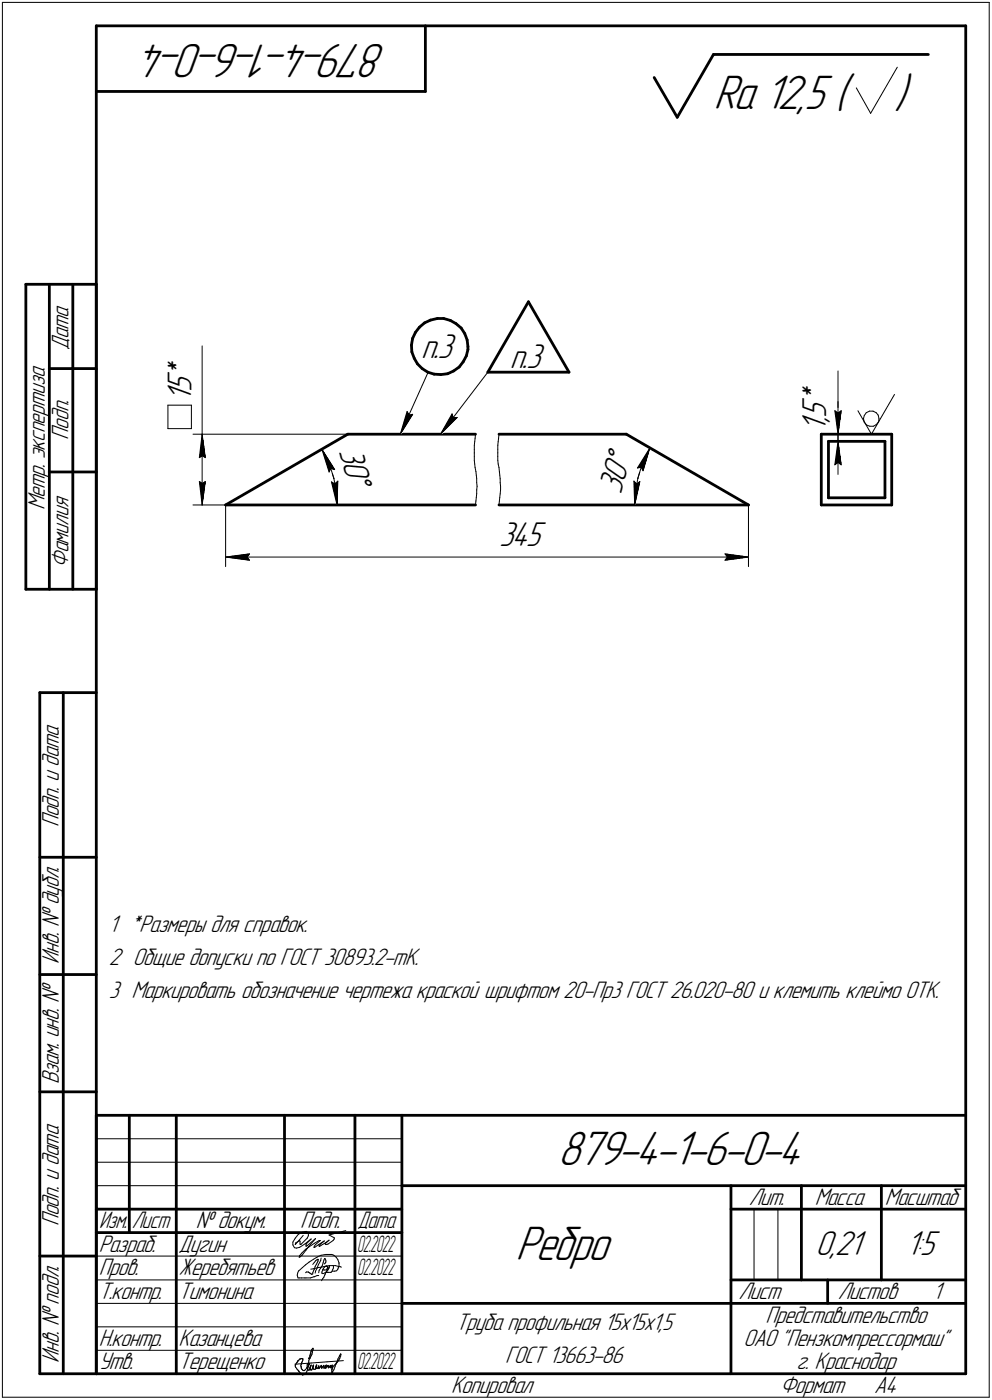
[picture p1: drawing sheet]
<svg xmlns="http://www.w3.org/2000/svg" width="211mm" height="298mm" viewBox="0 0 211 298" stroke-linecap="round" stroke-linejoin="round" font-family="sans-serif">
<defs><g id="words">
<g font-size="10.9">
<text x="82.3" y="9.4" transform="rotate(-180 82.3 9.4)">879-4-1-6-0-4</text>
<text x="151.8" y="23.2">Ra 12,5 (</text>
<text x="190.3" y="23.2">)</text>
<text x="118.7" y="248.1">879-4-1-6-0-4</text>
<text x="109.7" y="268.4">Ребро</text>
</g>
<g font-size="7.8">
<text x="89.6" y="76.2">п.3</text>
<text x="40.7" y="83.5" transform="rotate(-90 40.7 83.5)">5</text>
<text x="40.7" y="80.9" transform="rotate(-90 40.7 80.9)">*</text>
<text x="108.5" y="78.3">п.3</text>
<text x="40.7" y="85.5" transform="rotate(-90 40.7 85.5)">1</text>
<text x="175.8" y="90" transform="rotate(-90 175.8 90)">,</text>
<text x="175.8" y="88.9" transform="rotate(-90 175.8 88.9)">5</text>
<text x="175.8" y="86.3" transform="rotate(-90 175.8 86.3)">*</text>
<text x="72.1" y="95.9" transform="rotate(75 72.1 95.9)">30Å</text>
<text x="175.8" y="91.9" transform="rotate(-90 175.8 91.9)">1</text>
<text x="132.1" y="105.3" transform="rotate(-75 132.1 105.3)">30Å</text>
<text x="106.2" y="116.3">345</text>
<text x="173.5" y="267.2">0,21</text>
<text x="192.8" y="267.2">1:5</text>
</g>
<g font-size="5.4">
<text x="14.6" y="74.4" transform="rotate(-90 14.6 74.4)">Дата</text>
<text x="14.6" y="93.6" transform="rotate(-90 14.6 93.6)">Подп.</text>
<text x="9.6" y="108.6" transform="rotate(-90 9.6 108.6)">Метр. экспертиза</text>
<text x="14.6" y="120.9" transform="rotate(-90 14.6 120.9)">Фамилия</text>
<text x="12.6" y="176.1" transform="rotate(-90 12.6 176.1)">Подп. и дата</text>
<text x="23.1" y="198.5">1 *Размеры для справок.</text>
<text x="12.6" y="205.2" transform="rotate(-90 12.6 205.2)">Инв. № дубл.</text>
<text x="23.1" y="205.5">2 Общие допуски по ГОСТ 30893.2-mK.</text>
<text x="23.1" y="212.5">3 Маркировать обозначение чертежа краской шрифтом 20-Пр3 ГОСТ 26.020-80 и клемить клеймо ОТК.</text>
<text x="12.6" y="230.9" transform="rotate(-90 12.6 230.9)">Взам. инв. №</text>
<text x="159.3" y="256.6">Лит.</text>
<text x="173.4" y="256.6">Масса</text>
<text x="188.3" y="256.6">Масштаб</text>
<text x="12.6" y="261.1" transform="rotate(-90 12.6 261.1)">Подп. и дата</text>
<text x="41.6" y="261.6">№ докум.</text>
<text x="63.9" y="261.6">Подп.</text>
<text x="21" y="266.6">Разраб.</text>
<text x="38" y="266.6">Дугин</text>
<text x="21" y="271.6">Пров.</text>
<text x="38" y="271.6">Жеребятьев</text>
<text x="21" y="276.6">Т.контр.</text>
<text x="38" y="276.6">Тимонина</text>
<text x="157.1" y="276.6">Лист</text>
<text x="162.9" y="281.7">Представительство</text>
<text x="178.3" y="276.6">Листов</text>
<text x="198.5" y="276.6">1</text>
<text x="21" y="286.6">Н.контр.</text>
<text x="38" y="286.6">Казанцева</text>
<text x="97" y="283.2">Труба профильная 15х15х1,5</text>
<text x="158.2" y="286.6">ОАО &quot;Пензкомпрессормаш&quot;</text>
<text x="12.6" y="290.2" transform="rotate(-90 12.6 290.2)">Инв. № подл.</text>
<text x="21" y="291.6">Утв.</text>
<text x="38" y="291.6">Терещенко</text>
<text x="107.5" y="290.2">ГОСТ 13663-86</text>
<text x="169.5" y="291.4">г. Краснодар</text>
<text x="96" y="296.6">Копировал</text>
<text x="166" y="296.6">Формат</text>
<text x="186" y="296.6">A4</text>
</g>
<g font-size="5.3">
<text x="21.1" y="261.6">Изм.</text>
<text x="28.1" y="261.6">Лист</text>
<text x="76.1" y="261.6">Дата</text>
</g>
<g font-size="5.2">
<text x="76" y="266.6">02.2022</text>
<text x="76" y="271.6">02.2022</text>
<text x="76" y="291.6">02.2022</text>
</g>
</g></defs>
<g fill="#fff" stroke="#fff" stroke-width=".21">
<path d="M23.1 194.6h44.1zM23.1 194.6h44.1zM23.1 194.7h44.1zM23.1 194.8h44.1zM23.1 194.9h44.1zM23.1 195h44.1zM23.1 195.1h44.1zM23.1 195.2h44.1zM23.1 195.2h44.1zM23.1 195.3h44.1zM23.1 195.4h44.1zM23.1 195.5h44.1zM23.1 195.6h44.1zM23.1 195.7h44.1zM23.1 195.7h44.1zM23.1 195.8h44.1zM23.1 195.9h44.1zM23.1 196h44.1zM23.1 196.1h44.1zM23.1 196.2h44.1zM23.1 196.3h44.1zM23.1 196.3h44.1zM23.1 196.4h44.1zM23.1 196.5h44.1zM23.1 196.6h44.1zM23.1 196.7h44.1zM23.1 196.8h44.1zM23.1 196.8h44.1zM23.1 196.9h44.1zM23.1 197h44.1zM23.1 197.1h44.1zM23.1 197.2h44.1zM23.1 197.3h44.1zM23.1 197.4h44.1zM23.1 197.4h44.1zM23.1 197.5h44.1zM23.1 197.6h44.1zM23.1 197.7h44.1zM23.1 197.8h44.1zM23.1 197.9h44.1zM23.1 198h44.1zM23.1 198h44.1zM23.1 198.1h44.1zM23.1 198.2h44.1zM23.1 198.3h44.1zM23.1 198.4h44.1zM23.1 198.5h44.1zM23.1 198.5h44.1zM23.1 198.6h44.1zM23.1 198.7h44.1zM23.1 198.8h44.1zM23.1 198.9h44.1zM23.1 199h44.1zM23.1 199.1h44.1zM23.1 199.1h44.1zM23.1 199.2h44.1zM23.1 199.3h44.1zM23.1 199.4h44.1zM23.1 199.5h44.1z"/>
<path d="M23.1 201.6h68.9zM23.1 201.7h68.9zM23.1 201.8h68.9zM23.1 201.8h68.9zM23.1 201.9h68.9zM23.1 202h68.9zM23.1 202.1h68.9zM23.1 202.2h68.9zM23.1 202.3h68.9zM23.1 202.4h68.9zM23.1 202.4h68.9zM23.1 202.5h68.9zM23.1 202.6h68.9zM23.1 202.7h68.9zM23.1 202.8h68.9zM23.1 202.9h68.9zM23.1 202.9h68.9zM23.1 203h68.9zM23.1 203.1h68.9zM23.1 203.2h68.9zM23.1 203.3h68.9zM23.1 203.4h68.9zM23.1 203.5h68.9zM23.1 203.5h68.9zM23.1 203.6h68.9zM23.1 203.7h68.9zM23.1 203.8h68.9zM23.1 203.9h68.9zM23.1 204h68.9zM23.1 204h68.9zM23.1 204.1h68.9zM23.1 204.2h68.9zM23.1 204.3h68.9zM23.1 204.4h68.9zM23.1 204.5h68.9zM23.1 204.6h68.9zM23.1 204.6h68.9zM23.1 204.7h68.9zM23.1 204.8h68.9zM23.1 204.9h68.9zM23.1 205h68.9zM23.1 205.1h68.9zM23.1 205.1h68.9zM23.1 205.2h68.9zM23.1 205.3h68.9zM23.1 205.4h68.9zM23.1 205.5h68.9zM23.1 205.6h68.9zM23.1 205.7h68.9zM23.1 205.7h68.9zM23.1 205.8h68.9zM23.1 205.9h68.9zM23.1 206h68.9zM23.1 206.1h68.9zM23.1 206.2h68.9zM23.1 206.2h68.9zM23.1 206.3h68.9zM23.1 206.4h68.9zM23.1 206.5h68.9z"/>
<path d="M23.1 209.2h176.5zM23.1 209.3h176.5zM23.1 209.4h176.5zM23.1 209.5h176.5zM23.1 209.5h176.5zM23.1 209.6h176.5zM23.1 209.7h176.5zM23.1 209.8h176.5zM23.1 209.9h176.5zM23.1 210h176.5zM23.1 210.1h176.5zM23.1 210.1h176.5zM23.1 210.2h176.5zM23.1 210.3h176.5zM23.1 210.4h176.5zM23.1 210.5h176.5zM23.1 210.6h176.5zM23.1 210.7h176.5zM23.1 210.7h176.5zM23.1 210.8h176.5zM23.1 210.9h176.5zM23.1 211h176.5zM23.1 211.1h176.5zM23.1 211.2h176.5zM23.1 211.2h176.5zM23.1 211.3h176.5zM23.1 211.4h176.5zM23.1 211.5h176.5zM23.1 211.6h176.5zM23.1 211.7h176.5zM23.1 211.8h176.5zM23.1 211.8h176.5zM23.1 211.9h176.5zM23.1 212h176.5zM23.1 212.1h176.5zM23.1 212.2h176.5zM23.1 212.3h176.5zM23.1 212.3h176.5zM23.1 212.4h176.5zM23.1 212.5h176.5zM23.1 212.6h176.5zM23.1 212.7h176.5zM23.1 212.8h176.5zM23.1 212.9h176.5zM23.1 212.9h176.5zM23.1 213h176.5zM23.1 213.1h176.5zM23.1 213.2h176.5zM23.1 213.3h176.5z"/>
<path d="M106.2 111.6h10.1zM106.2 111.7h10.1zM106.2 111.8h10.1zM106.2 111.8h10.1zM106.2 111.9h10.1zM106.2 112h10.1zM106.2 112.1h10.1zM106.2 112.2h10.1zM106.2 112.3h10.1zM106.2 112.4h10.1zM106.2 112.4h10.1zM106.2 112.5h10.1zM106.2 112.6h10.1zM106.2 112.7h10.1zM106.2 112.8h10.1zM106.2 112.9h10.1zM106.2 112.9h10.1zM106.2 113h10.1zM106.2 113.1h10.1zM106.2 113.2h10.1zM106.2 113.3h10.1zM106.2 113.4h10.1zM106.2 113.5h10.1zM106.2 113.5h10.1zM106.2 113.6h10.1zM106.2 113.7h10.1zM106.2 113.8h10.1zM106.2 113.9h10.1zM106.2 114h10.1zM106.2 114h10.1zM106.2 114.1h10.1zM106.2 114.2h10.1zM106.2 114.3h10.1zM106.2 114.4h10.1zM106.2 114.5h10.1zM106.2 114.6h10.1zM106.2 114.6h10.1zM106.2 114.7h10.1zM106.2 114.8h10.1zM106.2 114.9h10.1zM106.2 115h10.1zM106.2 115.1h10.1zM106.2 115.1h10.1zM106.2 115.2h10.1zM106.2 115.3h10.1zM106.2 115.4h10.1zM106.2 115.5h10.1zM106.2 115.6h10.1zM106.2 115.7h10.1zM106.2 115.7h10.1zM106.2 115.8h10.1zM106.2 115.9h10.1zM106.2 116h10.1zM106.2 116.1h10.1zM106.2 116.2h10.1zM106.2 116.2h10.1zM106.2 116.3h10.1zM106.2 116.4h10.1zM106.2 116.5h10.1zM106.2 116.6h10.1zM106.2 116.7h10.1zM106.2 116.8h10.1zM106.2 116.8h10.1zM106.2 116.9h10.1zM106.2 117h10.1zM106.2 117.1h10.1zM106.2 117.2h10.1zM106.2 117.3h10.1zM106.2 117.3h10.1zM106.2 117.4h10.1zM106.2 117.5h10.1z"/>
<path d="M153.8 117.5h.7zM153.8 117.6h1.5zM153.8 117.7h2.2zM153.8 117.8h3zM153.8 117.9h3.7zM153.8 117.9h3.9zM153.8 118h4.1zM153.8 118.1h4.3zM153.8 118.2h4.5zM153.8 118.3h4.7zM153.8 118.4h4.9zM153.8 118.4h5.1zM153.8 118.5h5.3zM153.8 118.6h5.5zM153.8 118.7h5.3zM153.8 118.8h5.1zM153.8 118.9h4.9zM153.8 119h4.7zM153.8 119h4.5zM153.8 119.1h4.3zM153.8 119.2h4.1zM153.8 119.3h3.9zM153.8 119.4h3.7zM153.8 119.5h3.1zM153.8 119.5h2.5zM153.8 119.6h1.8zM153.8 119.7h1.2zM153.8 119.8h.6z"/>
<path d="M52.8 117.5h.7zM52.1 117.6h1.4zM51.4 117.7h2.1zM50.6 117.8h2.9zM49.9 117.9h3.6zM49.7 117.9h3.8zM49.5 118h4zM49.3 118.1h4.2zM49.1 118.2h4.4zM48.9 118.3h4.6zM48.7 118.4h4.8zM48.4 118.4h5.1zM48.3 118.5h5.2zM48 118.6h5.5zM48.3 118.7h5.2zM48.4 118.8h5.1zM48.7 118.9h4.8zM48.9 119h4.6zM49.1 119h4.4zM49.3 119.1h4.2zM49.5 119.2h4zM49.7 119.3h3.8zM49.9 119.4h3.6zM50.5 119.5h3zM51.1 119.5h2.4zM51.7 119.6h1.8zM52.3 119.7h1.2zM52.9 119.8h.6z"/>
<path d="M77.5 94.5h.3zM77.1 94.6h.7zM76.8 94.7h1zM76.5 94.7h1.4zM76.2 94.8h1.7zM75.9 94.9h2zM75.6 95h2.3zM75.3 95.1h2.7zM74.9 95.2h3.1zM74.7 95.2h3.3zM74.3 95.3h3.7zM74 95.4h4.1zM73.7 95.5h4.4zM73.4 95.6h4.7zM73.1 95.7h5zM72.7 95.8h5.4zM72.5 95.8h5.6zM72.1 95.9h6zM71.8 96h6.4zM71.5 96.1h6.7zM71.2 96.2h7zM70.9 96.3h7.3zM70.5 96.4h7.8zM70.6 96.4h7.7zM70.6 96.5h7.7zM70.6 96.6h7.7zM70.7 96.7h7.7zM70.7 96.8h7.7zM70.7 96.9h7.7zM70.7 96.9h7.7zM70.8 97h7.7zM70.8 97.1h7.7zM70.8 97.2h7.7zM70.8 97.3h7.7zM70.9 97.4h7.7zM70.9 97.5h7.7zM70.9 97.5h7.7zM71 97.6h7.7zM71 97.7h7.7zM71 97.8h7.7zM71 97.9h7.7zM71 98h7.7zM71 98h7.7zM71 98.1h7.7zM71 98.2h7.7zM71.1 98.3h7.7zM71.1 98.4h7.7zM71.1 98.5h7.7zM71.2 98.6h7.6zM71.2 98.6h7.7zM71.2 98.7h7.7zM71.2 98.8h7.7zM71.3 98.9h7.6zM71.3 99h7.7zM71.3 99.1h7.7zM71.3 99.1h7.7zM71.4 99.2h7.7zM71.4 99.3h7.7zM71.4 99.4h7.7zM71.5 99.5h7.6zM71.5 99.6h7.7zM71.5 99.7h7.7zM71.5 99.7h7.7zM71.5 99.8h7.7zM71.5 99.9h7.7zM71.5 100h7.7zM71.5 100.1h7.7zM71.6 100.2h7.6zM71.6 100.2h7.7zM71.6 100.3h7.7zM71.7 100.4h7.6zM71.7 100.5h7.6zM71.7 100.6h7.7zM71.7 100.7h7.7zM71.8 100.8h7.6zM71.8 100.8h7.7zM71.8 100.9h7.7zM71.8 101h7.7zM71.9 101.1h7.6zM71.9 101.2h7.7zM71.9 101.3h7.7zM72 101.3h7.6zM72 101.4h7.6zM72 101.5h7.7zM72 101.6h7.7zM72.1 101.7h7.6zM72.1 101.8h7.6zM72.1 101.9h7.7zM72.1 101.9h7.7zM72.1 102h7.7zM72.1 102.1h7.7zM72.1 102.2h7.7zM72.2 102.3h7.6zM72.2 102.4h7.6zM72.2 102.4h7.7zM72.2 102.5h7.7zM72.3 102.6h7.6zM72.3 102.7h7.6zM72.3 102.8h7.7zM72.3 102.9h7.7zM72.4 103h7.6zM72.4 103h7.6zM72.4 103.1h7.7zM72.5 103.2h7.6zM72.5 103.3h7.6zM72.5 103.4h7.6zM72.5 103.5h7.7zM72.6 103.5h7.6zM72.6 103.6h7.6zM72.6 103.7h7.6zM72.6 103.8h7.3zM72.6 103.9h7zM72.6 104h6.7zM72.6 104.1h6.4zM72.7 104.1h6zM72.7 104.2h5.7zM72.7 104.3h5.4zM72.7 104.4h5zM72.8 104.5h4.7zM72.8 104.6h4.3zM72.8 104.6h4zM72.8 104.7h3.7zM72.9 104.8h3.3zM72.9 104.9h3zM72.9 105h2.7zM73 105.1h2.3zM73 105.2h1.9zM73 105.2h1.7zM73 105.3h1.3zM73.1 105.4h.9zM73.1 105.5h.6zM73.1 105.6h.3z"/>
<path d="M71.1 102h1.3zM69.9 102.1h2.5zM70 102.2h2.4zM70 102.3h2.4zM70 102.4h2.4zM70 102.4h2.4zM70.1 102.5h2.3zM70.1 102.6h2.3zM70.1 102.7h2.3zM70.1 102.8h2.3zM70.2 102.9h2.2zM70.2 103h2.2zM70.2 103h2.2zM70.2 103.1h2.2zM70.3 103.2h2.1zM70.3 103.3h2.1zM70.3 103.4h2.1zM70.3 103.5h2.1zM70.3 103.5h2.1zM70.4 103.6h2zM70.4 103.7h2zM70.4 103.8h1.9zM70.4 103.9h1.9zM70.4 104h1.9zM70.4 104.1h1.9zM70.4 104.1h1.9zM70.4 104.2h1.9zM70.5 104.3h1.8zM70.5 104.4h1.8zM70.5 104.5h1.8zM70.5 104.6h1.8zM70.5 104.6h1.8zM70.6 104.7h1.7zM70.6 104.8h1.7zM70.6 104.9h1.7zM70.6 105h1.7zM70.7 105.1h1.6zM70.7 105.2h1.6zM70.7 105.2h1.6zM70.7 105.3h1.6zM70.8 105.4h1.5zM70.8 105.5h1.5zM70.8 105.6h1.5zM70.8 105.7h1.4zM70.8 105.7h1.4zM70.9 105.8h1.3zM71 105.9h1.2zM71 106h1.1zM71 106.1h1.1zM71 106.2h1.1zM71.1 106.3h1zM71.1 106.3h1zM71.2 106.4h.9zM71.2 106.5h.9zM71.3 106.6h.7zM71.3 106.7h.7zM71.4 106.8h.6zM71.4 106.8h.6zM71.5 106.9h.4zM71.5 107h.4zM71.5 107.1h.4zM71.5 107.2h.4zM71.6 107.3h.2zM71.6 107.4h.2z"/>
<path d="M68.6 95.8h.1zM68.6 95.9h.2zM68.6 96h.3zM68.6 96.1h.4zM68.6 96.2h.5zM68.6 96.3h.6zM68.6 96.4h.7zM68.6 96.4h.7zM68.6 96.5h.8zM68.6 96.6h.9zM68.6 96.7h1zM68.6 96.8h1.1zM68.6 96.9h1.2zM68.6 96.9h1.2zM68.6 97h1.3zM68.6 97.1h1.4zM68.6 97.2h1.5zM68.6 97.3h1.5zM68.6 97.4h1.6zM68.6 97.5h1.7zM68.6 97.5h1.7zM68.6 97.6h1.8zM68.7 97.7h1.7zM68.7 97.8h1.7zM68.7 97.9h1.8zM68.7 98h1.8zM68.7 98h1.9zM68.7 98.1h2zM68.8 98.2h1.9zM68.8 98.3h2zM68.8 98.4h2zM68.9 98.5h2zM68.9 98.6h2.1zM68.9 98.6h2.1zM69 98.7h2zM69 98.8h2.1zM69 98.9h2.1zM69 99h2.2zM69.1 99.1h2.1zM69.1 99.1h2.2zM69.1 99.2h2.3zM69.2 99.3h2.2zM69.2 99.4h2.3zM69.2 99.5h2.3zM69.3 99.6h2.2zM69.3 99.7h2.3zM69.3 99.7h2.3zM69.3 99.8h2.4zM69.3 99.9h2.5zM69.3 100h2.5zM69.3 100.1h2.6zM69.4 100.2h2.5zM69.4 100.2h2.3zM69.4 100.3h2.1zM69.5 100.4h1.9zM69.5 100.5h1.7zM69.5 100.6h1.5zM69.6 100.7h1.2zM69.6 100.8h1zM69.6 100.8h.8zM69.7 100.9h.6zM69.7 101h.4zM69.7 101.1h.2z"/>
<path d="M129 94.7h.4zM129 94.7h.7zM129 94.8h1zM128.9 94.9h1.5zM128.9 95h1.8zM128.9 95.1h2.1zM128.9 95.2h2.4zM128.9 95.2h2.8zM128.9 95.3h3.1zM128.9 95.4h3.4zM128.8 95.5h3.8zM128.8 95.6h4.1zM128.8 95.7h4.5zM128.8 95.8h4.8zM128.7 95.8h5.2zM128.7 95.9h5.6zM128.7 96h5.8zM128.7 96.1h6.2zM128.6 96.2h6.6zM128.6 96.3h7zM128.6 96.4h7.3zM128.5 96.4h7.6zM128.5 96.5h7.6zM128.5 96.6h7.6zM128.5 96.7h7.6zM128.4 96.8h7.7zM128.4 96.9h7.7zM128.4 96.9h7.7zM128.4 97h7.7zM128.4 97.1h7.6zM128.4 97.2h7.6zM128.4 97.3h7.6zM128.3 97.4h7.6zM128.3 97.5h7.6zM128.3 97.5h7.6zM128.3 97.6h7.6zM128.2 97.7h7.6zM128.2 97.8h7.6zM128.2 97.9h7.6zM128.1 98h7.7zM128.1 98h7.6zM128.1 98.1h7.6zM128.1 98.2h7.6zM128 98.3h7.6zM128 98.4h7.6zM128 98.5h7.6zM128 98.6h7.6zM127.9 98.6h7.7zM127.9 98.7h7.7zM127.9 98.8h7.7zM127.8 98.9h7.8zM127.8 99h7.7zM127.8 99.1h7.7zM127.8 99.1h7.7zM127.8 99.2h7.6zM127.8 99.3h7.6zM127.8 99.4h7.6zM127.8 99.5h7.6zM127.7 99.6h7.6zM127.7 99.7h7.6zM127.7 99.7h7.6zM127.6 99.8h7.7zM127.6 99.9h7.6zM127.6 100h7.6zM127.6 100.1h7.6zM127.5 100.2h7.6zM127.5 100.2h7.6zM127.5 100.3h7.6zM127.5 100.4h7.6zM127.4 100.5h7.6zM127.4 100.6h7.6zM127.4 100.7h7.6zM127.3 100.8h7.7zM127.3 100.8h7.7zM127.3 100.9h7.7zM127.3 101h7.7zM127.3 101.1h7.6zM127.3 101.2h7.6zM127.3 101.3h7.6zM127.2 101.3h7.7zM127.2 101.4h7.6zM127.2 101.5h7.6zM127.2 101.6h7.6zM127.1 101.7h7.7zM127.1 101.8h7.6zM127.1 101.9h7.6zM127.1 101.9h7.6zM127 102h7.6zM127 102.1h7.6zM127 102.2h7.6zM126.9 102.3h7.7zM126.9 102.4h7.6zM126.9 102.4h7.6zM126.9 102.5h7.6zM126.8 102.6h7.7zM126.8 102.7h7.7zM126.8 102.8h7.7zM126.8 102.9h7.7zM126.7 103h7.7zM126.7 103h7.7zM126.7 103.1h7.7zM126.7 103.2h7.7zM126.7 103.3h7.6zM126.7 103.4h7.6zM126.7 103.5h7.6zM126.6 103.5h7.7zM126.6 103.6h7.6zM126.6 103.7h7.6zM126.5 103.8h7.7zM126.8 103.9h7.3zM127.2 104h6.9zM127.4 104.1h6.7zM127.8 104.1h6.3zM128.1 104.2h5.9zM128.4 104.3h5.6zM128.7 104.4h5.3zM129 104.5h5zM129.3 104.6h4.6zM129.6 104.6h4.3zM130 104.7h3.9zM130.2 104.8h3.7zM130.6 104.9h3.3zM130.9 105h3zM131.1 105.1h2.8zM131.5 105.2h2.3zM131.8 105.2h2zM132.1 105.3h1.7zM132.4 105.4h1.4zM132.8 105.5h.9zM133 105.6h.7zM133.3 105.7h.4z"/>
<path d="M134.5 102h1.1zM134.5 102.1h2.3zM134.5 102.2h2.3zM134.5 102.3h2.3zM134.5 102.4h2.3zM134.5 102.4h2.3zM134.5 102.5h2.2zM134.5 102.6h2.2zM134.5 102.7h2.2zM134.5 102.8h2.2zM134.5 102.9h2.2zM134.5 103h2.2zM134.5 103h2.2zM134.5 103.1h2.2zM134.5 103.2h2.1zM134.5 103.3h2.1zM134.5 103.4h2.1zM134.5 103.5h2.1zM134.5 103.5h2.1zM134.5 103.6h2zM134.5 103.7h2zM134.5 103.8h2zM134.5 103.9h2zM134.5 104h1.9zM134.5 104.1h1.9zM134.5 104.1h1.9zM134.5 104.2h1.9zM134.5 104.3h1.8zM134.5 104.4h1.8zM134.5 104.5h1.8zM134.5 104.6h1.8zM134.5 104.6h1.8zM134.5 104.7h1.7zM134.5 104.8h1.7zM134.5 104.9h1.7zM134.5 105h1.7zM134.5 105.1h1.6zM134.5 105.2h1.6zM134.5 105.2h1.6zM134.5 105.3h1.6zM134.5 105.4h1.6zM134.5 105.5h1.6zM134.5 105.6h1.6zM134.5 105.7h1.6zM134.5 105.7h1.5zM134.5 105.8h1.5zM134.5 105.9h1.4zM134.6 106h1.3zM134.6 106.1h1.2zM134.6 106.2h1.2zM134.7 106.3h1zM134.7 106.3h1zM134.7 106.4h.9zM134.8 106.5h.8zM134.8 106.6h.8zM134.8 106.7h.8zM134.9 106.8h.6zM134.9 106.8h.6zM134.9 106.9h.5zM135 107h.4zM135 107.1h.3zM135 107.2h.3zM135 107.3h.2zM135 107.4h.2z"/>
<path d="M138.1 95.6h.2zM138 95.7h.3zM137.9 95.8h.4zM137.8 95.8h.5zM137.8 95.9h.5zM137.7 96h.6zM137.6 96.1h.7zM137.5 96.2h.8zM137.4 96.3h.9zM137.3 96.4h1zM137.2 96.4h1.1zM137.2 96.5h1.1zM137.1 96.6h1.2zM136.9 96.7h1.4zM136.9 96.8h1.4zM136.8 96.9h1.5zM136.8 96.9h1.5zM136.7 97h1.6zM136.7 97.1h1.6zM136.7 97.2h1.6zM136.6 97.3h1.7zM136.5 97.4h1.8zM136.5 97.5h1.8zM136.4 97.5h1.9zM136.4 97.6h1.8zM136.3 97.7h1.9zM136.2 97.8h2zM136.2 97.9h1.9zM136.1 98h2zM136.1 98h2zM136.1 98.1h1.9zM136 98.2h2zM135.9 98.3h2.1zM135.9 98.4h2zM135.8 98.5h2.1zM135.8 98.6h2.1zM135.7 98.6h2.1zM135.6 98.7h2.2zM135.6 98.8h2.2zM135.6 98.9h2.2zM135.5 99h2.3zM135.5 99.1h2.3zM135.4 99.1h2.3zM135.4 99.2h2.3zM135.3 99.3h2.4zM135.2 99.4h2.4zM135.2 99.5h2.4zM135.1 99.6h2.5zM135 99.7h2.5zM135 99.7h2.5zM135 99.8h2.5zM134.9 99.9h2.5zM135.1 100h2.3zM135.3 100.1h2.1zM135.5 100.2h1.8zM135.6 100.2h1.7zM135.8 100.3h1.5zM136 100.4h1.2zM136.2 100.5h1zM136.4 100.6h.8zM136.6 100.7h.6zM136.7 100.8h.5zM136.9 100.8h.3z"/>
<path d="M35.7 76h6.3zM35.7 76.1h6.3zM35.7 76.2h6.3zM35.7 76.3h6.3zM35.7 76.4h6.3zM35.7 76.5h6.3zM35.7 76.5h6.3zM35.7 76.6h6.3zM35.7 76.7h6.3zM35.7 76.8h6.3zM35.7 76.9h6.3zM35.7 77h6.3zM35.7 77h6.3zM35.7 77.1h6.3zM35.7 77.2h6.3zM35.7 77.3h6.3zM35.7 77.4h6.3zM35.7 77.5h6.3zM35.7 77.6h6.3zM35.7 77.6h6.3zM35.7 77.7h6.3zM35.7 77.8h6.3zM35.7 77.9h6.3zM35.7 78h6.3zM35.7 78.1h6.3zM35.7 78.1h6.3zM35.7 78.2h6.3zM35.7 78.3h6.3zM35.7 78.4h6.3zM35.7 78.5h6.3zM35.7 78.6h6.3zM35.7 78.7h6.3zM35.7 78.7h6.3zM35.7 78.8h6.3zM35.7 78.9h6.3zM35.7 79h6.3zM35.7 79.1h6.3zM35.7 79.2h6.3zM35.7 79.2h6.3zM35.7 79.3h6.3zM35.7 79.4h6.3zM35.7 79.5h6.3zM35.7 79.6h6.3zM35.7 79.7h6.3zM35.7 79.8h6.3zM35.7 79.8h6.3zM35.7 79.9h6.3zM35.7 80h6.3zM35.7 80.1h6.3zM35.7 80.2h6.3zM35.7 80.3h6.3zM35.7 80.3h6.3zM35.7 80.4h6.3zM35.7 80.5h6.3zM35.7 80.6h6.3zM35.7 80.7h6.3zM35.7 80.8h6.3zM35.7 80.9h6.3zM35.7 80.9h6.3zM35.7 81h6.3zM35.7 81.1h6.3zM35.7 81.2h6.3zM35.7 81.3h6.3zM35.7 81.4h6.3zM35.7 81.4h6.3zM35.7 81.5h6.3zM35.7 81.6h6.3zM35.7 81.7h6.3zM35.7 81.8h6.3zM35.7 81.9h6.3zM35.7 82h6.3zM35.7 82h6.3zM35.7 82.1h6.3zM35.7 82.2h6.3zM35.7 82.3h6.3zM35.7 82.4h6.3zM35.7 82.5h6.3zM35.7 82.5h6.3zM35.7 82.6h6.3zM35.7 82.7h6.3zM35.7 82.8h6.3zM35.7 82.9h6.3zM35.7 83h6.3zM35.7 83.1h6.3zM35.7 83.1h6.3zM35.7 83.2h6.3zM35.7 83.3h6.3zM35.7 83.4h6.3zM35.7 83.5h6.3zM35.7 83.6h6.3zM35.7 83.7h6.3zM35.7 83.7h6.3zM35.7 83.8h6.3zM35.7 83.9h6.3zM35.7 84h6.3zM35.7 84.1h6.3zM35.7 84.2h6.3zM35.7 84.2h6.3zM35.7 84.3h6.3zM35.7 84.4h6.3zM35.7 84.5h6.3zM35.7 84.6h6.3zM35.7 84.7h6.3zM35.7 84.8h6.3zM35.7 84.8h6.3zM35.7 84.9h6.3zM35.7 85h6.3zM35.7 85.1h6.3zM35.7 85.2h6.3zM35.7 85.3h6.3zM35.7 85.3h6.3zM35.7 85.4h6.3zM35.7 85.5h6.3zM35.7 85.6h6.3zM35.7 85.7h6.3zM35.7 85.8h6.3zM35.7 85.9h6.3zM35.7 85.9h6.3zM35.7 86h6.3zM35.7 86.1h6.3zM35.7 86.2h6.3zM35.7 86.3h6.3zM35.7 86.4h6.3zM35.7 86.4h6.3zM35.7 86.5h6.3zM35.7 86.6h6.3zM35.7 86.7h6.3zM35.7 86.8h6.3zM35.7 86.9h6.3zM35.7 87h6.3zM35.7 87h6.3zM35.7 87.1h6.3zM35.7 87.2h6.3zM35.7 87.3h6.3zM35.7 87.4h6.3zM35.7 87.5h6.3zM35.7 87.5h6.3zM35.7 87.6h6.3zM35.7 87.7h6.3zM35.7 87.8h6.3zM35.7 87.9h6.3zM35.7 88h6.3zM35.7 88.1h6.3zM35.7 88.1h6.3zM35.7 88.2h6.3zM35.7 88.3h6.3zM35.7 88.4h6.3zM35.7 88.5h6.3zM35.7 88.6h6.3zM35.7 88.6h6.3zM35.7 88.7h6.3zM35.7 88.8h6.3zM35.7 88.9h6.3zM35.7 89h6.3zM35.7 89.1h6.3zM35.7 89.2h6.3zM35.7 89.2h6.3zM35.7 89.3h6.3zM35.7 89.4h6.3zM35.7 89.5h6.3zM35.7 89.6h6.3zM35.7 89.7h6.3zM35.7 89.7h6.3zM35.7 89.8h6.3zM35.7 89.9h6.3zM35.7 90h6.3zM35.7 90.1h6.3zM35.7 90.2h6.3zM35.7 90.3h6.3zM35.7 90.3h6.3zM35.7 90.4h6.3zM35.7 90.5h6.3zM35.7 90.6h6.3zM35.7 90.7h6.3zM35.7 90.8h6.3zM35.7 90.8h6.3zM35.7 90.9h6.3zM35.7 91h6.3zM35.7 91.1h6.3zM35.7 91.2h6.3z"/>
<path d="M42.9 92.7h.3zM42.9 92.8h.3zM42.9 92.9h.4zM42.8 93h.5zM42.8 93h.5zM42.8 93.1h.5zM42.8 93.2h.5zM42.8 93.3h.6zM42.7 93.4h.7zM42.7 93.5h.8zM42.7 93.6h.8zM42.6 93.6h.9zM42.6 93.7h1zM42.5 93.8h1.1zM42.5 93.9h1.2zM42.5 94h1.2zM42.4 94.1h1.4zM42.4 94.1h1.4zM42.3 94.2h1.5zM42.3 94.3h1.6zM42.3 94.4h1.6zM42.3 94.5h1.6zM42.3 94.6h1.6zM42.3 94.7h1.6zM42.3 94.7h1.6zM42.3 94.8h1.6zM42.2 94.9h1.7zM42.2 95h1.7zM42.2 95.1h1.7zM42.2 95.2h1.7zM42.2 95.2h1.7zM42.2 95.3h1.7zM42.2 95.4h1.7zM42.2 95.5h1.8zM42.2 95.6h1.8zM42.2 95.7h1.8zM42.2 95.8h1.8zM42.2 95.8h1.8zM42.2 95.9h1.8zM42.2 96h1.8zM42.1 96.1h1.9zM42.1 96.2h2zM42.1 96.3h2zM42.1 96.4h2zM42.1 96.4h2zM42.1 96.5h2zM42.1 96.6h2zM42.1 96.7h2zM42 96.8h2.2zM42 96.9h2.2zM42 96.9h2.2zM42 97h2.2zM42 97.1h2.2zM42 97.2h2.2zM42 97.3h2.2zM41.9 97.4h2.4zM41.9 97.5h2.4zM41.9 97.5h2.4zM41.9 97.6h2.4zM41.9 97.7h2.4zM41.9 97.8h2.4zM41.9 97.9h2.4z"/>
<path d="M41.8 102h2.5zM41.9 102.1h2.4zM41.9 102.2h2.4zM41.9 102.3h2.4zM41.9 102.4h2.4zM41.9 102.4h2.4zM41.9 102.5h2.4zM41.9 102.6h2.4zM42 102.7h2.2zM42 102.8h2.2zM42 102.9h2.2zM42 103h2.2zM42 103h2.2zM42 103.1h2.2zM42 103.2h2.2zM42.1 103.3h2zM42.1 103.4h2zM42.1 103.5h2zM42.1 103.5h2zM42.1 103.6h2zM42.1 103.7h2zM42.1 103.8h2zM42.2 103.9h1.8zM42.2 104h1.8zM42.2 104.1h1.8zM42.2 104.1h1.8zM42.2 104.2h1.8zM42.2 104.3h1.8zM42.2 104.4h1.8zM42.2 104.5h1.7zM42.2 104.6h1.7zM42.2 104.6h1.7zM42.2 104.7h1.7zM42.2 104.8h1.7zM42.2 104.9h1.7zM42.2 105h1.7zM42.3 105.1h1.6zM42.3 105.2h1.6zM42.3 105.2h1.6zM42.3 105.3h1.6zM42.3 105.4h1.6zM42.3 105.5h1.6zM42.3 105.6h1.6zM42.3 105.7h1.5zM42.4 105.7h1.4zM42.4 105.8h1.4zM42.5 105.9h1.2zM42.5 106h1.2zM42.5 106.1h1.1zM42.6 106.2h1zM42.6 106.3h1zM42.6 106.3h.9zM42.7 106.4h.8zM42.7 106.5h.7zM42.7 106.6h.7zM42.8 106.7h.6zM42.8 106.8h.5zM42.8 106.8h.5zM42.8 106.9h.5zM42.8 107h.5zM42.9 107.1h.4zM42.9 107.2h.3zM42.9 107.3h.3z"/>
<path d="M92.7 67.4h2.1zM91.9 67.5h3.2zM91.8 67.6h3.5zM91.6 67.6h4zM91.4 67.7h4.4zM91.2 67.8h4.9zM90.9 67.9h5.4zM90.8 68h5.6zM90.5 68.1h6.1zM90.4 68.2h6.3zM90.3 68.2h6.6zM90.2 68.3h6.8zM90.1 68.4h7zM89.9 68.5h7.4zM89.8 68.6h7.7zM89.7 68.7h7.8zM89.6 68.7h8.1zM89.5 68.8h8.3zM89.3 68.9h8.6zM89.2 69h8.8zM89.2 69.1h8.8zM89.1 69.2h9zM89 69.3h9.2zM88.9 69.3h9.4zM88.8 69.4h9.6zM88.7 69.5h9.8zM88.6 69.6h10zM88.6 69.7h10zM88.5 69.8h10.2zM88.4 69.8h10.4zM88.3 69.9h10.5zM88.3 70h10.6zM88.2 70.1h10.7zM88.2 70.2h10.8zM88.1 70.3h11zM88.1 70.4h11zM88.1 70.4h11zM88.1 70.5h11zM88 70.6h11.2zM87.9 70.7h11.4zM87.9 70.8h11.4zM87.8 70.9h11.6zM87.8 71h11.6zM87.7 71h11.8zM87.7 71.1h11.8zM87.6 71.2h12zM87.5 71.3h12.1zM87.5 71.4h12.1zM87.5 71.5h12.2zM87.5 71.5h12.2zM87.5 71.6h12.2zM87.5 71.7h12.2zM87.5 71.8h12.2zM87.4 71.9h12.4zM87.4 72h12.4zM87.4 72.1h12.4zM87.3 72.1h12.6zM87.3 72.2h12.6zM87.3 72.3h12.6zM87.2 72.4h12.8zM87.2 72.5h12.8zM87.2 72.6h12.8zM87.1 72.6h12.9zM87.1 72.7h12.9zM87.1 72.8h12.9zM87.1 72.9h12.9zM87.1 73h12.9zM87.1 73.1h12.9zM87.1 73.2h13zM87.1 73.2h13zM87.1 73.3h13zM87.1 73.4h13zM87.1 73.5h13zM87.1 73.6h13zM87.1 73.7h13zM87.1 73.7h13zM87.1 73.8h13zM87.1 73.9h13zM87.1 74h13zM87.1 74.1h13zM87 74.2h13.1zM87.1 74.3h13zM87.1 74.3h13zM87.1 74.4h13zM87.1 74.5h13zM87.1 74.6h12.9zM87.2 74.7h12.8zM87.2 74.8h12.8zM87.2 74.8h12.8zM87.2 74.9h12.8zM87.2 75h12.7zM87.2 75.1h12.7zM87.3 75.2h12.6zM87.3 75.3h12.6zM87.3 75.4h12.5zM87.3 75.4h12.5zM87.3 75.5h12.5zM87.3 75.6h12.5zM87.4 75.7h12.3zM87.4 75.8h12.3zM87.5 75.9h12.2zM87.5 75.9h12.2zM87.5 76h12.2zM87.5 76.1h12.2zM87.6 76.2h12.1zM87.6 76.3h12zM87.6 76.4h12zM87.7 76.5h11.8zM87.7 76.5h11.8zM87.8 76.6h11.6zM87.8 76.7h11.6zM87.9 76.8h11.4zM87.9 76.9h11.4zM87.9 77h11.3zM88 77h11.2zM88.1 77.1h11zM88.1 77.2h11zM88.1 77.3h11zM88.2 77.4h10.9zM88.3 77.5h10.7zM88.3 77.6h10.6zM88.4 77.6h10.4zM88.5 77.7h10.3zM88.6 77.8h10.1zM88.6 77.9h10zM88.6 78h10zM88.7 78.1h9.8zM88.7 78.1h9.8zM88.9 78.2h9.5zM89 78.3h9.3zM89.1 78.4h9.1zM89.2 78.5h8.9zM89.2 78.6h8.8zM89.3 78.7h8.7zM89.5 78.7h8.3zM89.6 78.8h8.1zM89.7 78.9h7.8zM89.7 79h7.8zM89.8 79.1h7.6zM89.9 79.2h7.3zM90.1 79.2h7zM90.3 79.3h6.6zM90.4 79.4h6.4zM90.6 79.5h6zM90.8 79.6h5.6zM90.9 79.7h5.4zM91.1 79.8h5zM91.2 79.8h4.7zM91.5 79.9h4.3zM91.8 80h3.8zM92.1 80.1h3.1zM92.4 80.2h2.3z"/>
<path d="M86.3 87h.2zM86.3 87.1h.4zM86.3 87.2h.6zM86.2 87.3h.9zM86.2 87.4h1.1zM86.2 87.5h1.3zM86.2 87.5h1.5zM86.1 87.6h1.8zM86.1 87.7h2zM86.1 87.8h2.1zM86 87.9h2.4zM86 88h2.6zM86 88.1h2.6zM86 88.1h2.5zM85.9 88.2h2.6zM85.9 88.3h2.5zM85.9 88.4h2.4zM85.9 88.5h2.4zM85.9 88.6h2.3zM85.9 88.6h2.3zM85.9 88.7h2.2zM85.8 88.8h2.3zM85.8 88.9h2.3zM85.8 89h2.2zM85.8 89.1h2.2zM85.7 89.2h2.2zM85.7 89.2h2.1zM85.7 89.3h2.1zM85.6 89.4h2.1zM85.6 89.5h2.1zM85.6 89.6h2zM85.6 89.7h1.9zM85.5 89.7h2zM85.5 89.8h2zM85.5 89.9h2zM85.4 90h2zM85.4 90.1h1.9zM85.4 90.2h1.9zM85.4 90.3h1.8zM85.3 90.3h1.9zM85.3 90.4h1.8zM85.3 90.5h1.7zM85.3 90.6h1.7zM85.3 90.7h1.7zM85.3 90.8h1.7zM85.3 90.8h1.6zM85.3 90.9h1.5zM85.3 91h1.5zM85.3 91.1h1.4zM85.3 91.2h1.3zM85.3 91.3h1.2zM85.3 91.4h1.1zM85.3 91.4h1.1zM85.3 91.5h1zM85.3 91.6h.9zM85.3 91.7h.8zM85.3 91.8h.7zM85.3 91.9h.6zM85.3 91.9h.5zM85.3 92h.4zM85.3 92.1h.3zM85.3 92.2h.2zM85.3 92.3h.1z"/>
<path d="M171 81.4h6zM171 81.4h6zM171 81.5h6zM171 81.6h6zM171 81.7h6zM171 81.8h6zM171 81.9h6zM171 82h6zM171 82h6zM171 82.1h6zM171 82.2h6zM171 82.3h6zM171 82.4h6zM171 82.5h6zM171 82.5h6zM171 82.6h6zM171 82.7h6zM171 82.8h6zM171 82.9h6zM171 83h6zM171 83.1h6zM171 83.1h6zM171 83.2h6zM171 83.3h6zM171 83.4h6zM171 83.5h6zM171 83.6h6zM171 83.7h6zM171 83.7h6zM171 83.8h6zM171 83.9h6zM171 84h6zM171 84.1h6zM171 84.2h6zM171 84.2h6zM171 84.3h6zM171 84.4h6zM171 84.5h6zM171 84.6h6zM171 84.7h6zM171 84.8h6zM171 84.8h6zM171 84.9h6zM171 85h6zM171 85.1h6zM171 85.2h6zM171 85.3h6zM171 85.3h6zM171 85.4h6zM171 85.5h6zM171 85.6h6zM171 85.7h6zM171 85.8h6zM171 85.9h6zM171 85.9h6zM171 86h6zM171 86.1h6zM171 86.2h6zM171 86.3h6zM171 86.4h6zM171 86.4h6zM171 86.5h6zM171 86.6h6zM171 86.7h6zM171 86.8h6zM171 86.9h6zM171 87h6zM171 87h6zM171 87.1h6zM171 87.2h6zM171 87.3h6zM171 87.4h6zM171 87.5h6zM171 87.5h6zM171 87.6h6zM171 87.7h6zM171 87.8h6zM171 87.9h6zM171 88h6zM171 88.1h6zM171 88.1h6zM171 88.2h6zM171 88.3h6zM171 88.4h6zM171 88.5h6zM171 88.6h6zM171 88.6h6zM171 88.7h6zM171 88.8h6zM171 88.9h6zM171 89h6zM171 89.1h6zM171 89.2h6zM171 89.2h6zM171 89.3h6zM171 89.4h6zM171 89.5h6zM171 89.6h6zM171 89.7h6zM171 89.7h6zM171 89.8h6zM171 89.9h6zM171 90h6zM171 90.1h6zM171 90.2h6zM171 90.3h6zM171 90.3h6zM171 90.4h6zM171 90.5h6zM171 90.6h6zM171 90.7h6zM171 90.8h6zM171 90.8h6zM171 90.9h6zM171 91h6zM171 91.1h6zM171 91.2h6zM171 91.3h6zM171 91.4h6zM171 91.4h6zM171 91.5h6zM171 91.6h6zM171 91.7h6zM171 91.8h6zM171 91.9h6z"/>
<path d="M178.2 94.2h.3zM178.2 94.3h.3zM178.1 94.4h.5zM178.1 94.5h.5zM178.1 94.6h.5zM178.1 94.7h.5zM178.1 94.7h.5zM178 94.8h.7zM178 94.9h.7zM177.9 95h.9zM177.9 95.1h.9zM177.8 95.2h1zM177.8 95.2h1.1zM177.8 95.3h1.1zM177.7 95.4h1.3zM177.7 95.5h1.3zM177.6 95.6h1.5zM177.6 95.7h1.5zM177.5 95.8h1.6zM177.5 95.8h1.7zM177.5 95.9h1.7zM177.5 96h1.7zM177.5 96.1h1.7zM177.5 96.2h1.7zM177.5 96.3h1.7zM177.5 96.4h1.7zM177.5 96.4h1.7zM177.5 96.5h1.7zM177.5 96.6h1.7zM177.5 96.7h1.7zM177.5 96.8h1.7zM177.5 96.9h1.7zM177.5 96.9h1.7zM177.4 97h1.8zM177.4 97.1h1.8zM177.4 97.2h1.8zM177.4 97.3h1.9zM177.4 97.4h1.9zM177.4 97.5h1.9zM177.4 97.5h1.9zM177.3 97.6h2zM177.3 97.7h2zM177.3 97.8h2zM177.3 97.9h2zM177.3 98h2zM177.3 98h2.1zM177.3 98.1h2.1zM177.3 98.2h2.1zM177.2 98.3h2.2zM177.2 98.4h2.2zM177.2 98.5h2.2zM177.2 98.6h2.2zM177.2 98.6h2.2zM177.2 98.7h2.2zM177.2 98.8h2.3zM177.1 98.9h2.4zM177.1 99h2.4zM177.1 99.1h2.4zM177.1 99.1h2.4zM177.1 99.2h2.4zM177.1 99.3h2.4zM177.1 99.4h2.4z"/>
<path d="M177 87h2.5zM177.1 87h2.4zM177.1 87.1h2.4zM177.1 87.2h2.4zM177.1 87.3h2.4zM177.1 87.4h2.4zM177.1 87.5h2.4zM177.1 87.5h2.4zM177.2 87.6h2.3zM177.2 87.7h2.2zM177.2 87.8h2.2zM177.2 87.9h2.2zM177.2 88h2.2zM177.2 88.1h2.2zM177.2 88.1h2.2zM177.3 88.2h2.1zM177.3 88.3h2.1zM177.3 88.4h2.1zM177.3 88.5h2zM177.3 88.6h2zM177.3 88.6h2zM177.3 88.7h2zM177.3 88.8h2zM177.4 88.9h1.9zM177.4 89h1.9zM177.4 89.1h1.9zM177.4 89.2h1.9zM177.4 89.2h1.8zM177.4 89.3h1.8zM177.4 89.4h1.8zM177.5 89.5h1.7zM177.5 89.6h1.7zM177.5 89.7h1.7zM177.5 89.7h1.7zM177.5 89.8h1.7zM177.5 89.9h1.7zM177.5 90h1.7zM177.5 90.1h1.7zM177.5 90.2h1.7zM177.5 90.3h1.7zM177.5 90.3h1.7zM177.5 90.4h1.7zM177.5 90.5h1.7zM177.5 90.6h1.7zM177.5 90.7h1.6zM177.6 90.8h1.5zM177.6 90.8h1.5zM177.7 90.9h1.3zM177.7 91h1.3zM177.8 91.1h1.1zM177.8 91.2h1.1zM177.8 91.3h1zM177.9 91.4h.9zM177.9 91.4h.9zM178 91.5h.7zM178 91.6h.7zM178.1 91.7h.5zM178.1 91.8h.5zM178.1 91.9h.5zM178.1 91.9h.5zM178.1 92h.5zM178.2 92.1h.3zM178.2 92.2h.3z"/>
<path d="M190 83.5h1.2zM190 83.6h1.2zM189.9 83.7h1.2zM189.9 83.7h1.2zM189.8 83.8h1.2zM189.8 83.9h1.1zM189.7 84h1.2zM189.7 84.1h1.1zM189.7 84.2h1.1zM189.6 84.2h1.2zM189.6 84.3h1.1zM189.5 84.4h1.2zM189.4 84.5h1.2zM189.4 84.6h1.1zM189.3 84.7h1.2zM189.3 84.8h1.1zM189.2 84.8h1.1zM189.2 84.9h1.1zM189.1 85h1.1zM189.1 85.1h1.1zM189.1 85.2h1.1zM189 85.3h1.1zM189 85.3h1.1zM188.9 85.4h1.1zM188.8 85.5h1.1zM188.8 85.6h1.1zM188.7 85.7h1.1zM188.7 85.8h1zM188.6 85.9h1.1zM188.6 85.9h1.1zM188.6 86h1.1zM188.5 86.1h1.1zM188.5 86.2h1zM188.4 86.3h1.1zM188.4 86.4h1zM188.3 86.4h1zM188.2 86.5h1.1zM188.2 86.6h1zM188.1 86.7h1zM188.1 86.8h1zM188 86.9h1.1zM181.6 87h7.5zM181.7 87h7.3zM181.8 87.1h7.1zM181.8 87.2h7.1zM181.9 87.3h6.9zM181.9 87.4h6.8zM181.9 87.5h6.8zM182 87.5h6.6zM182.1 87.6h6.5zM182.1 87.7h6.5zM182.2 87.8h6.3zM182.3 87.9h6.2zM182.3 88h6.1zM182.4 88.1h5.9zM182.5 88.1h5.8zM182.5 88.2h5.7zM182.5 88.3h5.6zM182.6 88.4h5.5zM182.6 88.5h5.4zM182.7 88.6h5.3zM182.8 88.6h5.2zM182.8 88.7h5.1zM182.9 88.8h5zM183 88.9h4.8zM183 89h4.7zM183 89.1h4.7zM183.1 89.2h4.5zM183.1 89.2h4.4zM183.2 89.3h4.3zM183.3 89.4h4.2zM183.3 89.5h4.2zM183.4 89.6h4zM183.5 89.7h3.8zM183.5 89.7h3.8zM183.6 89.8h3.6zM183.6 89.9h3.5zM183.6 90h3.5zM183.7 90.1h3.3zM183.8 90.2h3.2zM183.8 90.3h3.1zM183.9 90.3h3zM184 90.4h2.9zM184 90.5h2.8zM184.1 90.6h2.6zM184.1 90.7h2.6zM184.1 90.8h2.5zM184.2 90.8h2.3zM184.3 90.9h2.2zM184.3 91h2.1zM184.4 91.1h2zM184.5 91.2h1.9zM184.5 91.3h1.8zM184.6 91.4h1.7zM184.7 91.4h1.5zM184.7 91.5h1.4zM184.7 91.6h1.4zM184.8 91.7h1.2z"/>
<path d="M112.4 63.4h.2zM112.4 63.5h.2zM112.3 63.6h.4zM112.3 63.7h.4zM112.2 63.8h.6zM112.1 63.8h.8zM112.1 63.9h.8zM112 64h.9zM112 64.1h.9zM111.9 64.2h1.1zM111.9 64.3h1.1zM111.8 64.3h1.3zM111.8 64.4h1.4zM111.8 64.5h1.4zM111.7 64.6h1.6zM111.7 64.7h1.6zM111.6 64.8h1.8zM111.6 64.9h1.9zM111.5 64.9h2zM111.4 65h2.1zM111.4 65.1h2.1zM111.3 65.2h2.3zM111.3 65.3h2.3zM111.3 65.4h2.4zM111.3 65.4h2.5zM111.2 65.5h2.6zM111.1 65.6h2.8zM111.1 65.7h2.8zM111 65.8h3zM111 65.9h3zM110.9 66h3.1zM110.9 66h3.2zM110.8 66.1h3.3zM110.7 66.2h3.5zM110.7 66.3h3.5zM110.7 66.4h3.6zM110.7 66.5h3.7zM110.6 66.5h3.8zM110.6 66.6h3.9zM110.5 66.7h4zM110.4 66.8h4.2zM110.4 66.9h4.2zM110.3 67h4.3zM110.3 67.1h4.4zM110.2 67.1h4.5zM110.2 67.2h4.6zM110.2 67.3h4.6zM110.1 67.4h4.8zM110.1 67.5h4.8zM110 67.6h5zM110 67.6h5.1zM109.9 67.7h5.2zM109.8 67.8h5.3zM109.8 67.9h5.3zM109.7 68h5.5zM109.7 68.1h5.6zM109.6 68.2h5.7zM109.6 68.2h5.8zM109.6 68.3h5.8zM109.5 68.4h6zM109.5 68.5h6zM109.4 68.6h6.2zM109.4 68.7h6.3zM109.3 68.7h6.4zM109.3 68.8h6.4zM109.2 68.9h6.5zM109.1 69h6.7zM109.1 69.1h6.7zM109.1 69.2h6.8zM109.1 69.3h6.9zM109 69.3h7zM109 69.4h7.1zM108.9 69.5h7.2zM108.8 69.6h7.4zM108.8 69.7h7.4zM108.7 69.8h7.5zM108.7 69.8h7.6zM108.6 69.9h7.7zM108.6 70h7.8zM108.5 70.1h7.9zM108.5 70.2h8zM108.5 70.3h8.1zM108.4 70.4h8.2zM108.4 70.4h8.3zM108.3 70.5h8.4zM108.3 70.6h8.5zM108.2 70.7h8.6zM108.1 70.8h8.7zM108.1 70.9h8.8zM108 71h8.9zM108 71h9zM107.9 71.1h9.1zM107.9 71.2h9.2zM107.9 71.3h9.3zM107.8 71.4h9.4zM107.8 71.5h9.5zM107.7 71.5h9.6zM107.7 71.6h9.6zM107.6 71.7h9.7zM107.5 71.8h9.9zM107.5 71.9h10zM107.4 72h10.1zM107.4 72.1h10.2zM107.4 72.1h10.2zM107.4 72.2h10.3zM107.3 72.3h10.5zM107.2 72.4h10.6zM107.2 72.5h10.7zM107.1 72.6h10.8zM107.1 72.6h10.8zM107 72.7h10.9zM107 72.8h11zM106.9 72.9h11.2zM106.8 73h11.3zM106.8 73.1h11.4zM106.8 73.2h11.4zM106.8 73.2h11.5zM106.7 73.3h11.6zM106.7 73.4h11.7zM106.6 73.5h11.8zM106.5 73.6h11.9zM106.5 73.7h12zM106.4 73.7h12.1zM106.4 73.8h12.2zM106.3 73.9h12.4zM106.3 74h12.4zM106.3 74.1h12.5zM106.2 74.2h12.6zM106.2 74.3h12.7zM106.1 74.3h12.8zM106.1 74.4h12.9zM106 74.5h13zM106 74.6h13zM105.9 74.7h13.2zM105.8 74.8h13.3zM105.8 74.8h13.4zM105.7 74.9h13.5zM105.7 75h13.6zM105.7 75.1h13.7zM105.7 75.2h13.7zM105.6 75.3h13.9zM105.5 75.4h14zM105.5 75.4h14zM105.4 75.5h14.2zM105.4 75.6h14.2zM105.3 75.7h14.4zM105.2 75.8h14.5zM105.2 75.9h14.6zM105.2 75.9h14.6zM105.2 76h14.7zM105.1 76.1h14.9zM105.1 76.2h14.9zM105 76.3h15.1zM104.9 76.4h15.2zM104.9 76.5h15.2zM104.8 76.5h15.3zM104.8 76.6h15.4zM104.7 76.7h15.6zM104.7 76.8h15.6zM104.6 76.9h15.8zM104.6 77h15.8zM104.6 77h15.9zM104.5 77.1h16.1zM104.5 77.2h16.1zM104.4 77.3h16.2zM104.4 77.4h16.2zM104.3 77.5h16.4zM104.2 77.6h16.5zM104.2 77.6h16.6zM104.1 77.7h16.8zM104.1 77.8h16.8zM104.1 77.9h16.9zM104.1 78h16.9zM104 78.1h17.1zM103.9 78.1h17.2zM103.9 78.2h17.3zM103.8 78.3h17.4zM103.8 78.4h17.4zM103.7 78.5h17.6zM103.7 78.6h17.6zM103.6 78.7h17.8zM103.5 78.7h18zM103.5 78.8h18zM103.5 78.9h18.1zM103.5 79h18.1zM103.4 79.1h18.3zM103.4 79.2h18.3zM103.3 79.2h18.5zM103.2 79.3h18.6zM103.2 79.4h18.6zM103.1 79.5h18.8zM103.1 79.6h18.8zM103 79.7h19z"/>
<path d="M96 87.5h.2zM95.9 87.5h.4zM95.9 87.6h.5zM95.8 87.7h.7zM95.8 87.8h.8zM95.8 87.9h.9zM95.7 88h1.2zM95.7 88.1h1.2zM95.6 88.1h1.4zM95.6 88.2h1.6zM95.5 88.3h1.8zM95.5 88.4h1.9zM95.4 88.5h2.1zM95.3 88.6h2.3zM95.3 88.6h2.4zM95.2 88.7h2.7zM95.2 88.8h2.8zM95.2 88.9h2.8zM95.1 89h2.9zM95.1 89.1h2.8zM95 89.2h2.8zM95 89.2h2.7zM94.9 89.3h2.7zM94.9 89.4h2.6zM94.8 89.5h2.7zM94.7 89.6h2.7zM94.7 89.7h2.6zM94.7 89.7h2.5zM94.7 89.8h2.4zM94.6 89.9h2.4zM94.6 90h2.3zM94.5 90.1h2.4zM94.4 90.2h2.4zM94.4 90.3h2.3zM94.3 90.3h2.3zM94.3 90.4h2.2zM94.2 90.5h2.2zM94.1 90.6h2.3zM94.1 90.7h2.2zM94.1 90.8h2.1zM94.1 90.8h2zM94.1 90.9h1.9zM94.1 91h1.8zM94.1 91.1h1.7zM94.1 91.2h1.7zM94.1 91.3h1.6zM94 91.4h1.6zM94 91.4h1.5zM94 91.5h1.3zM94 91.6h1.2zM94 91.7h1.1zM93.9 91.8h1zM93.9 91.9h.9zM93.9 91.9h.8zM93.9 92h.6zM93.8 92.1h.5zM93.8 92.2h.4zM93.8 92.3h.3z"/>
</g>
<g fill="none" stroke="#000" stroke-width=".59">
<path d="M20.5 5.5v287zM20.5 5.5h185zM20.5 19.5h70zM90.5 5.5v14zM139.2 16.5l4.9 8.5zM151.8 11.6l-7.7 13.4zM151.8 11.6h45.7zM205.5 5.5v287zM5.5 60.5v65zM5.5 60.5h15zM10.5 60.5v65zM10.5 78.5h5z"/>
<path d="M15.5 60.5v65zM15.5 78.5h5zM20.5 60.5v65zM87.5 73.5l.1 1.4zM87.6 74.9l.5 1.4zM87.8 72.1l-.3 1.4zM88.1 76.3l.7 1.2zM88.4 70.8l-.6 1.3zM88.8 77.5l1 1zM89.2 69.7l1.1-1zM89.2 69.7l-.8 1.1zM89.8 78.5l1.2 .7z"/>
<path d="M90.3 68.7l1.3-.5zM91 79.2l1.4 .5zM91.6 68.2l1.4-.4zM92.4 79.7l1.4 .1zM93 67.8h1.4zM93.8 79.8l1.4-.2zM94.4 67.8l1.4 .4zM95.2 79.6l1.3-.6zM95.8 68.2l1.2 .7zM96.5 79l1.2-.9zM97 68.9l1.1 .9zM98.1 69.8l.8 1.2z"/>
<path d="M98.6 77l-.9 1.1zM98.9 71l.5 1.4zM99.2 75.8l-.6 1.2zM99.4 72.4l.2 1.4zM99.6 74.4l-.4 1.4zM99.6 73.8v.6zM103.8 79.2h17.3zM112.4 64.3l8.7 14.9zM112.4 64.3l-8.6 14.9zM74 92.5h27.2zM106.2 92.5h27.1zM133.3 92.5l26 15z"/>
<path d="M174.8 92.5v15zM174.8 92.5h14.9zM176.3 94h12zM176.3 94v12zM188.3 94v12zM189.7 92.5v15zM10.5 100.5h5zM15.5 100.5h5zM48 107.5h53.2zM48 107.5l26-15zM106.2 107.5h53.1zM174.8 107.5h14.9z"/>
<path d="M176.3 106h12zM5.5 125.5h15zM8.5 147.5v145zM8.5 147.5h12zM13.5 147.5v145zM8.5 182.5h12zM8.5 207.5h12zM8.5 232.5h12zM20.5 237.5h185zM20.5 237.5v55zM27.5 237.5v25zM37.5 237.5v55z"/>
<path d="M60.5 237.5v55zM75.5 237.5v55zM85.5 237.5v55zM20.5 257.5h65zM85.5 252.5h120zM155.5 252.5v40zM155.5 257.5h15zM170.5 252.5v20zM170.5 257.5h35zM187.5 252.5v20zM8.5 267.5h12zM20.5 262.5h65z"/>
<path d="M85.5 277.5h70zM155.5 277.5h50zM155.5 272.5h50zM176.1 272.5v5zM8.5 292.5h12zM20.5 292.5h185z"/>
</g>
<g fill="none" stroke="#000" stroke-width=".21">
<path d="M.5 .5v297zM.5 .5h210zM182.2 18.7l3.1 5.4zM190.9 14.3l-5.6 9.8zM210.5 .5v297zM43 73.7v19.5zM91.1 79.2l-5.9 13.3zM103.8 79.2l-10.1 13.3zM178.3 79v15zM35.7 91.3h5zM35.7 86.3v5zM35.7 86.3h5z"/>
<path d="M40.7 86.3v5zM41.1 92.5h32.9zM42.4 97.5l.6-.5zM43 92.5l.7 5zM43 97l.7 .5zM43 92.5l-.6 5zM43 92.5v15zM66.8 96.7l7.2-4.2zM68.5 95.7l.5 .9zM68.5 95.7l2.7 4.3zM68.5 95.7l1.5 4.8zM69 96.6l1.2 2.5z"/>
<path d="M70.2 99.1l.8 2.8zM70.4 99.7l.8 .3zM70.4 99.7l-.4 .8zM86.6 87.6l-1.4 4.9zM86.6 87.6l.4 .8zM87 88.4l.8-.2zM87.8 88.2l-2.6 4.3zM96.2 88.1l-2.5 4.4zM96.2 88.1l.2 .8zM96.4 88.9h.9zM97.3 88.9l-3.6 3.6zM100.9 98l.1 .8z"/>
<path d="M100.9 97.2v.8zM100.9 96.4v.8zM100.9 95.7v.7zM100.9 94.8v.9zM101 98.8l.1 .8zM101 94.1l-.1 .7zM101.1 99.6l.2 .8zM101.1 93.3l-.1 .8zM101.2 92.5l-.1 .8zM105.9 94.8v.9zM105.9 95.7v.7zM105.9 96.4v.8z"/>
<path d="M105.9 97.2v.8zM105.9 98l.1 .8zM106 94.1l-.1 .7zM106 98.8l.2 .8zM106.1 93.3l-.1 .8zM106.2 92.5l-.1 .8zM106.2 99.6l.1 .8zM133.3 92.5l6.7 3.9zM135.6 99.7l.8-.2zM136.4 99.5l.4 .7zM136.6 99.1l-.9 2.8zM137.8 96.4l-1.2 2.7z"/>
<path d="M138.3 95.4l-.5 1zM138.3 95.4l-1.5 4.8zM138.3 95.4l-2.7 4.3zM176.3 94h12zM176.3 92.5h13.4zM177.6 99l.7-.5zM177.6 87.5l.7 .5zM177.6 87.5l.7 5zM178.3 94l-.7 5zM178.3 98.5l.7 .5zM178.3 94l.7 5zM178.3 94v7z"/>
<path d="M178.3 88l.7-.5zM178.3 85.5v7zM178.3 92.5v1.5zM179 87.5l-.7 5zM182.5 87.5l2.9 5zM183.7 89.2l.2 .7zM183.9 88.5l-.2 .7zM183.9 89.9l.5 .6zM184.3 87.9l.7-.4zM184.3 87.9l-.4 .6zM184.4 90.5l.7 .3zM185 87.5h.8z"/>
<path d="M185.1 90.8h.7zM185.8 87.5l.6 .4zM185.8 90.8l.6-.4zM186.4 87.9l.5 .5zM186.9 88.4l.1 .8zM186.9 89.8l-.5 .6zM187 89.2l-.1 .6zM190.3 84l-4.9 8.5zM41.1 107.5h6.9zM42.4 102.5l.6 5zM42.4 102.5l.6 .5zM43 103l.7-.5z"/>
<path d="M43.7 102.5l-.7 5zM48 107.5v13.1zM48 107.5h25.7zM48 118.6l5.1-.7zM48 118.6l5.1 .7zM48 118.6h111.3zM52.6 118.6l.5 .7zM53.1 117.9l-.5 .7zM70.5 102.6l1.2 4.9zM70.5 102.6l.7 .4zM71 101.9l.5 2.7zM71.2 103l.7-.6z"/>
<path d="M71.5 104.6l.2 2.9zM71.9 102.4l-.2 5.1zM101.3 106.7l-.1 .8zM101.3 100.4v.8zM101.3 105.9v.8zM101.3 101.2l.1 .7zM101.4 105.2l-.1 .7zM101.4 104.3v.9zM101.4 102.8l.1 .7zM101.4 101.9v.9zM101.5 103.5l-.1 .8zM106.3 100.4v.8z"/>
<path d="M106.3 106.7l-.1 .8zM106.3 101.2l.1 .7zM106.3 105.9v.8zM106.4 101.9v.9zM106.4 102.8l.1 .7zM106.4 105.2l-.1 .7zM106.5 103.5v.8zM106.5 104.3l-.1 .9zM133 107.5h26.3zM134.9 102.4l.1 5.1zM134.9 102.4l.6 .6zM135.2 104.6l-.2 2.9z"/>
<path d="M135.5 103l.6-.5zM135.7 101.9l-.5 2.7zM136.1 102.5l-1.1 5zM154.3 119.3l5-.7zM154.3 117.9l.5 .7zM154.3 117.9l5 .7zM154.8 118.6l-.5 .7zM159.3 107.5v13.1zM20.5 247.5h65zM20.5 252.5h65zM20.5 242.5h65zM160.4 257.5v15z"/>
<path d="M165.5 257.5v15zM20.5 267.5h65zM20.5 272.5h65zM20.5 277.5h65zM62.3 264.5v.6zM62.3 265.1l.4 .6zM62.7 265.7l.4 .1zM62.8 263.7l-.5 .8zM62.9 264.7l-.1 .3zM62.9 264.7l.9-.5zM63.1 265.8l.7-.2zM63.2 271.5l.1 .4z"/>
<path d="M63.3 271.1l-.1 .4zM63.3 271.9l.1 .2zM63.4 272.1h.3zM63.5 262.8l.9-.4zM63.5 262.8l-.7 .9zM63.5 270.7l-.2 .4zM63.6 270.6l.7-.7zM63.6 270.6l-.1 .1zM63.7 264.1l-.9 .9zM63.7 267.7l.1-.1zM63.7 272.1h.5zM63.8 264.2v.1z"/>
<path d="M63.8 265.6l1.1-.8zM63.8 267.4l-.1 .3zM63.8 264.3v.6zM63.8 264.9l.1 .1zM63.8 267.6l.5-.3zM63.9 265l.2-.1zM64.1 264.9l1.3-1.2zM64.2 266.9l-.4 .5zM64.2 266.9l.8-.9zM64.2 272.1h.7zM64.3 269.9l.7-.6zM64.4 262.4l.8-.2z"/>
<path d="M64.5 263.1l-.8 1zM64.9 272.1h.2zM64.9 264.8l1.3-1zM65 266l.9-.6zM65 269.3l.8-.6zM65.1 265.1v.2zM65.1 265.3h.1M65.1 266.2l-.8 1.1zM65.1 272.1h.9zM65.2 262.2l.4 .4zM65.2 264.8l1-1zM65.2 264.8l-.1 .3z"/>
<path d="M65.2 265.3h.2zM65.2 270.8h.4zM65.2 270.8l-.2 .2zM65.4 265.3l1.7-1.6zM65.6 263.1l-.2 .6zM65.6 262.6v.5zM65.6 270.9l.3 .1zM65.6 270.9h.1M65.7 265.4l-.6 .8zM65.8 268.7l.9-.6zM65.9 265.4l1-.6zM65.9 271l.1 .1z"/>
<path d="M66 271.1l.2 .2zM66 272.1l.8-.2zM66.1 270.3l.6-.1zM66.2 271.3l.1 .1zM66.3 271.4l.2-.1zM66.5 271v.3zM66.7 270.6l-.2 .4zM66.7 270.2l.9-.3zM66.7 268.1l.9-.5zM66.8 265.6h.2zM66.8 271.9h.1M66.9 264.8l1-.6z"/>
<path d="M66.9 265.3l-.1 .3zM66.9 268.8l-.4 .4zM66.9 270.3l-.2 .3zM66.9 271.9l.6-.3zM67 265.6l.8-.6zM67.1 269.7l-.2 .6zM67.1 263.7l-1.4 1.7zM67.1 265l1.1-.8zM67.1 265l-.2 .3zM67.1 268.5l-.2 .3zM67.1 268.5l.4-.3zM67.1 270.7v.4z"/>
<path d="M67.3 269.2l-.2 .5zM67.5 268.2l.1-.1zM67.5 268.9l-.2 .3zM67.5 270l-.4 .7zM67.5 271.6h.2zM67.6 267.6l.7-.3zM67.6 268.1l.1 .1zM67.6 268.5h.1M67.6 268.6l-.1 .3zM67.6 269.9l.7-.1zM67.7 268.2l-.1 .3zM67.7 269.3l-.2 .7z"/>
<path d="M67.7 271.6h.1M67.8 265l1.2-.8zM67.9 264.2h.3zM67.9 265.2v.1zM67.9 265.3l.1 .1zM67.9 270.5l-.1 .5zM68 265.4l.3-.2zM68.2 264.9l.8-.7zM68.2 264.9l-.3 .3zM68.2 268.4l-.5 .9zM68.2 270l-.3 .5zM68.3 265.2l1-.6z"/>
<path d="M68.3 267.9l-.1 .5zM68.3 269.8l1.1-.2zM68.3 267.3l1-.2zM68.5 270.8v.3zM68.5 271.1l.2 .1zM68.6 269.5l-.4 .5zM68.7 270.4h.4zM68.7 270.4l-.2 .4zM68.7 271.2h.1zM68.7 272.3l-.3 .4zM68.7 268.9l-.1 .6zM68.7 270.3v.1z"/>
<path d="M68.8 270.1l-.1 .2zM68.8 271.2l.4-.2zM68.9 268.3l-.2 .6zM68.9 271.9l-.2 .4zM69 269.8l-.2 .3zM69.1 268l-.2 .3zM69.1 268l.1 .1zM69.1 270.4h.3zM69.1 269.7l.3-.1zM69.1 269.7l-.1 .1zM69.1 271.5l-.2 .4zM69.2 264.8l.1 .2z"/>
<path d="M69.2 268.1h.1zM69.2 269l-.2 .2zM69.2 271l.3-.2zM69.2 271.4l-.1 .1zM69.3 265h.1zM69.3 268.1v.4zM69.3 267.1h.6zM69.3 264.6l.7-.5zM69.3 264.7l.7-.6zM69.3 264.7l-.1 .1zM69.3 268.5v.2zM69.3 268.7l-.1 .3z"/>
<path d="M69.3 270.9h.2zM69.3 270.9l-.1 .5zM69.4 265l.4-.1zM69.4 269.6l.7-.1zM69.4 269.6l.1 .1zM69.5 269.7h.2zM69.5 270.9h.3zM69.5 270.7l-.2 .2zM69.6 270.2l-.2 .2zM69.7 270l-.1 .2zM69.7 269.7v.3zM69.8 264.9l1.1-.7z"/>
<path d="M69.8 270.4l-.3 .4zM69.8 270.9h.1zM69.9 270.9h.5zM70 267.1h.1M70 263l1.1 .6zM70 263l1.9-.5zM70 270l-.2 .4zM70 269.8l-.5 .9zM70 267.1h.6zM70.1 269.5h.7zM70.1 269.5l-.1 .5zM70.1 269.5l-.1 .3z"/>
<path d="M70.4 270.9h.1M70.6 270.8l-.2 .1zM70.6 267.1l.4 .2zM70.7 270.7h.5zM70.8 269.5h.6zM70.8 270.3l-.2 .5zM71 269.5v.5zM71 270l-.2 .3zM71 267.3l.5 .4zM71.1 263.8l-.2 .4zM71.1 263.6v.2zM71.2 270.7l.4-.1z"/>
<path d="M71.4 269.5l.6 .2zM71.5 267.7l.4 .5zM71.9 262.5l1.7-.5zM71.9 270.3l-.3 .3zM71.9 268.2l.2 .7zM72 269.7h.5zM72 270l-.1 .3zM72.1 269.7l-.1 .3zM72.1 269v.7zM72.1 269h.1M72.5 269.7l.1 .1zM.5 297.5h210z"/>
<path d="M20.5 282.5h65zM20.5 287.5h65zM62.7 290.5l3.5-.3zM62.8 290.9l.1 .3zM62.8 290.9h.1M62.8 290.8h.1M62.9 291.2l.2 .1zM62.9 290.6l-.1 .1zM63 290.4l-.1 .2zM63.1 291.3l.1 .2zM63.1 290.2l-.1 .2zM63.1 290.2h.1z"/>
<path d="M63.2 291.5l.1 .2zM63.2 290.1v.1zM63.2 290.1h.1M63.2 290h.1M63.3 291.7l.1 .1zM63.3 290h.1M63.3 289.9h.1M63.3 289.8h.1M63.4 291.8h.1zM63.4 289.8h.1M63.4 289.7h.1M63.6 291.9h.1"/>
<path d="M63.5 291.9h.1M63.5 289.7l.1-.1zM63.6 292l.1 .1zM63.6 292h.1M63.7 292.1l.1 .1zM63.7 289.5l-.1 .1zM63.7 289.5l.1-.1zM63.8 292.2l.1 .2zM63.8 289.4h.1M63.9 292.4l.2 .2zM63.9 289.4l.1-.1zM64 289.3h.1"/>
<path d="M64 290.7v.2zM64 290.9l.1 .1zM64.1 292.6l.2 .1zM64.1 289.3h.1M64.1 290.4h.1M64.1 290.5h.1M64.1 290.6l-.1 .1zM64.1 291h.1M64.1 291.1h.1M64.1 291.2h.1M64.1 291.3h.1M64.1 291.3l.1 .1z"/>
<path d="M64.2 289.3h.1M64.2 290.2h.1M64.2 290.3l-.1 .1zM64.2 291.4h.1M64.2 291.5l.1 .1zM64.3 292.7v.1zM64.3 289.3h.1zM64.3 290v-.1zM64.3 290h.1M64.3 290.1l-.1 .1zM64.3 291.6v.1zM64.4 292.8h.1"/>
<path d="M64.3 291.7l.1 .1zM64.4 292.8l.4-.1zM64.4 289.3h.1M64.4 289.4h.1M64.4 289.5h.1M64.4 289.6h.1M64.4 289.6l-.1 .3zM64.4 291.8h.1zM64.5 291.8h.1M64.6 291.8h.1M64.7 291.8h.1M64.8 291.8h.1z"/>
<path d="M64.9 291.8l.1-.2zM65 292.4l-.2 .3zM65 291.6l.2-.2zM65.2 292.3l-.2 .1zM65.3 292l-.1 .3zM65.3 291.3l-.1 .1zM65.3 291.3l.1-.1zM65.4 291.8l-.1 .2zM65.4 291.2v-.1zM65.4 290.6v.2zM65.4 290.8v.3zM65.4 291.1h.1"/>
<path d="M65.4 291.2h.1M65.4 291.3v.1zM65.4 291.6h.1M65.4 291.7v.1zM65.4 291h.1M65.4 290.4v.2zM65.4 291.4h.1M65.4 291.5l.1 .2zM65.5 291.3l-.1 .3zM65.5 291h.1M65.5 290.9l.1-.1zM65.5 290.3h.2z"/>
<path d="M65.5 290.3l-.1 .1zM65.5 291.7l.1 .1zM65.6 289.1l.1 .2zM65.6 290.4h.1M65.6 290.5h.1M65.6 290.6v.1zM65.6 290.7h.1M65.6 290.8v.2zM65.6 291l-.1 .3zM65.6 290.8l.1-.1zM65.6 291.8h.2zM65.7 289.3h.3z"/>
<path d="M65.7 289.7v.2zM65.7 289.9v.3zM65.7 290.2h.1M65.7 290.2l-.1 .2zM65.8 290.3h.1M65.8 289.5l-.1 .2zM65.8 290.6l-.1 .1zM65.8 290.6l.1-.1zM65.8 290.3l.1 .1zM65.8 291.8h.1M65.8 291.7l.1-.1zM65.9 289v.2z"/>
<path d="M65.9 289.2l-.1 .3zM65.9 290.5h.1M66 288.5h.1M66 288.6h.1M66 288.7h.1M66 288.8l-.1 .2zM66 291.4l-.1 .2zM66 291.4h.1M66 291.3h.1M66 291.2h.1M66 291.4v.2zM66 288.2v.2z"/>
<path d="M66 288.4h.1M66 290.9h.1M66 291v.2zM66 291.6h.1M66 291.7l.2 .1zM66.1 288.9l-.1 .4zM66.1 287.9v.1zM66.1 288l-.1 .2zM66.1 291l-.1 .1zM66.1 291h.1M66.1 290.7l-.1 .2zM66.2 287.7l.1-.1z"/>
<path d="M66.2 287.7h.1M66.2 287.8l-.1 .1zM66.2 290.7l-.1 .2zM66.2 290.7h.1M66.2 290.7h-.1zM66.2 290.2l3.4-.2zM66.3 288.5l-.2 .4zM66.3 287.4h.1M66.3 287.5h.1M66.3 291.7l-.1 .1zM66.3 291.7h.1M66.4 288.4l-.1 .1z"/>
<path d="M66.4 288.2v.2zM66.4 287.4h-.1zM66.4 291.7h.1M66.5 288l-.1 .2zM66.5 287.9v.1zM66.5 287.2v-.1zM66.5 287.2l-.1 .2zM66.5 291.4l-.1 .2zM66.5 287.6v.3zM66.6 287.1h.1M66.5 291.3v.1zM66.5 291.3h.1"/>
<path d="M66.5 291.2l.1-.1zM66.5 291.1h.1M66.5 291.2v.1zM66.6 287.4l-.1 .2zM66.6 287.1v.3zM66.6 290.9v.2zM66.6 290.9h.1M66.6 290.8l.1-.1zM66.6 290.7h.1M66.6 290.8h.1M66.6 291l-.1 .1zM66.6 291.3h.1"/>
<path d="M66.6 291.4l.1 .1zM66.7 290.7h.1M66.7 290.7h-.1zM66.7 291.5l.1 .1zM66.8 291.6h.2zM67 291.6h.1M67.1 291.6h.1M67.1 291.5v-.1zM67.2 291.3l-.1 .1zM67.2 291.3h.1M67.2 291.2h.1M67.2 291.1h.1"/>
<path d="M67.2 290.9h.1M67.2 291h.1M67.2 291.3l.1 .1zM67.3 291.1h.1M67.3 291h.1M67.4 290.7h.1M67.3 290.7h.1M67.3 290.7l-.1 .2zM67.3 291.4h.2zM67.4 290.7l-.1 .2zM67.5 291.4l.1-.1zM67.6 291.3h.1"/>
<path d="M67.6 291.2l.1-.1zM67.7 291.1h.1M67.7 291l.1-.1zM67.8 290.9h.1M67.8 290.8h.1M67.8 291h.1M67.8 291.1h.1M67.8 291.2h.1M67.8 291.3h.1M67.8 291.4h.1M67.9 291.4h.1M67.9 291.3h.1z"/>
<path d="M68 291.3l.1-.1zM68.1 291.2h.1M68.1 291.1h.1M68.2 291.1h.1M68.2 291h.1M68.2 290.9l.1-.1zM68.3 290.8h.1M68.3 290.7h.1M68.4 290.7h.1M68.4 290.8v.2zM68.4 291h.1M68.4 291.1h.1"/>
<path d="M68.4 291.2h.1M68.4 291.3h.1M68.6 291.2l-.1 .1zM68.6 291.2h.1M68.6 291.1h.1M68.7 291.1h.1M68.7 291v-.1zM68.7 290.9l.1-.1zM68.8 290.8h.1M68.8 290.7h.1M68.9 290.7h.1M68.9 290.8h.1"/>
<path d="M68.9 290.9h.1M68.9 291h.1M68.9 291.1h.1M68.9 291.2h.1M68.9 291.3h.1M69.1 291.2l-.1 .1zM69.1 291.2h.1M69.1 291.1h.1M69.2 291.1h.1M69.2 291l.1-.1zM69.3 290.9h.1M69.3 290.8v-.1z"/>
<path d="M69.3 291.2h.1M69.3 291.3h.1M69.3 290.7h.1zM69.3 290.8h.1M69.3 291h.1M69.3 291.1v.1zM69.3 291.3l.1-.1zM69.4 290.7h.1M69.4 290.7l-.1 .1zM69.4 291.2l.1-.1zM69.5 291.1h.1M69.5 291h.1"/>
<path d="M69.6 291h.1M69.6 290.9h.1M69.6 290l3.5-.3zM69.7 290.9h.1M69.7 290.8l.1-.1zM69.8 290.7h.1M69.8 290.8h.1M69.8 290.9h.1M69.8 291h.1M69.8 291.1h.1M69.8 291.2h.1M69.8 291.3h.1"/>
<path d="M69.9 291.3l.1-.1zM70 291.2l.1-.1zM70.1 291.1h.1M70.1 291l.1-.1zM70.2 290.9l.1-.1zM70.3 290.8h.1M70.3 290.7h.1M70.4 290.7h.1M70.4 290.8h.1M70.4 290.9h.1M70.4 291h.1M70.4 291.1h.1"/>
<path d="M70.4 291.2h.1M70.4 291.3h.1M70.4 291.1v.2zM70.5 291l-.1 .1zM70.5 291h.1M70.5 290.9l.1-.1zM70.6 290.8h.1M70.6 290.7h.1zM70.7 291.5h.1M70.6 291.5h.1M70.6 291.6h.1M70.6 291.7h.1"/>
<path d="M70.6 291.8v.1zM70.6 291.9v.2zM70.6 292.1v.2zM70.6 292.3l.1 .1zM70.6 291.3l.2-.2zM70.6 291.3l.2-.1zM70.7 290.7v.1zM70.7 290.8v.4zM70.7 291.2v.1zM70.7 291.3h.1M70.7 291.4h.1M70.7 292.4h.1"/>
<path d="M70.8 292.1l-.1 .2zM70.8 291.2l.1-.1zM71 291.7l-.2 .4zM71 290.8l-.2 .3zM71.3 291l-.3 .7zM71.3 290.6l-.3 .2zM71.4 290.7l-.1 .3zM71.5 290.5l-.1 .2zM71.5 290.4v.1zM71.5 290.4h.1M71.5 290.3h.1M71.5 290.2h.1z"/>
<path d="M71.5 290.3l.2-.1zM71.5 290.3l-.2 .3zM71.7 290l-.1 .2zM71.8 289.7l-.1 .3zM71.9 289.4l-.1 .3zM71.9 289.9l-.2 .3zM72.1 289.6l-.2 .3zM72.1 289l-.2 .4zM72.1 289.5h.1M72.1 289.6h.1M72.2 288.8l-.1 .2zM72.2 288.8h.1"/>
<path d="M72.2 288.7l.1-.1zM72.3 289.2l-.2 .3zM72.4 288.5l-.1 .1zM72.5 288.3l-.1 .2zM72.5 288.3l.1 .1zM72.5 288.8l-.2 .4zM72.6 288.4l-.1 .4z"/>
</g>
<g fill="#000" stroke="#000" stroke-width=".21">
<path d="M42.8 93.9h.2zM42.8 94h.2zM42.8 94.1h.2zM42.8 94.1h.2zM42.8 94.2h.2zM42.8 94.3h.2zM42.8 94.4h.2zM42.8 94.5h.2zM42.8 94.6h.2zM42.8 94.7h.2zM42.8 94.7h.2zM42.8 94.8h.2zM42.8 94.9h.2zM42.8 95h.2zM42.8 95.1h.2zM42.8 95.2h.2zM42.8 95.2h.2zM42.7 95.3h.3zM42.7 95.4h.3zM42.7 95.5h.3zM42.7 95.6h.3zM42.7 95.7h.3zM42.7 95.8h.3zM42.7 95.8h.3zM42.7 95.9h.3zM42.7 96h.3zM42.6 96.1h.4zM42.6 96.2h.4zM42.6 96.3h.4zM42.6 96.4h.4zM42.6 96.4h.4zM42.6 96.5h.4zM42.6 96.6h.4zM42.6 96.7h.4zM42.5 96.8h.5zM42.5 96.9h.5zM42.5 96.9h.5zM42.5 97h.5zM42.5 97.1h.4zM42.5 97.2h.3zM42.5 97.3h.2z"/>
<path d="M43 93.1h.2zM43 93.2h.2zM43 93.3h.2zM43 93.4h.2zM43 93.5h.2zM43 93.6h.2zM43 93.6h.2zM43 93.7h.3zM43 93.8h.3zM43 93.9h.3zM43 94h.3zM43 94.1h.3zM43 94.1h.3zM43 94.2h.3zM43 94.3h.3zM43 94.4h.3zM43 94.5h.3zM43 94.6h.3zM43 94.7h.3zM43 94.7h.3zM43 94.8h.3zM43 94.9h.3zM43 95h.4zM43 95.1h.4zM43 95.2h.4zM43 95.2h.4zM43 95.3h.4zM43 95.4h.4zM43 95.5h.4zM43 95.6h.5zM43 95.7h.5zM43 95.8h.5zM43 95.8h.5zM43 95.9h.5zM43 96h.5zM43 96.1h.5zM43 96.2h.5zM43 96.3h.6zM43 96.4h.6zM43 96.4h.6zM43 96.5h.6zM43 96.6h.6zM43 96.7h.6zM43 96.8h.6zM43 96.9h.7zM43 96.9h.7zM43 97h.7zM43.2 97.1h.5zM43.3 97.2h.4zM43.4 97.3h.3z"/>
<path d="M68.8 96.4h.2zM68.9 96.5h.2zM69 96.7h.2zM69 96.8h.3zM69.1 96.9h.2zM69.1 96.9h.2zM69.2 97h.2zM69.2 97.1h.2zM69.3 97.2h.2zM69.3 97.3h.2zM69.3 97.4h.3zM69.3 97.5h.4zM69.4 97.5h.3zM69.4 97.6h.4zM69.4 97.7h.4zM69.5 97.8h.3zM69.5 97.9h.4zM69.6 98h.3zM69.6 98h.4zM69.7 98.1h.4zM69.7 98.2h.4zM69.8 98.3h.4zM69.8 98.4h.5zM69.8 98.5h.5zM69.8 98.6h.6zM69.9 98.6h.5zM69.9 98.7h.5zM69.9 98.8h.6zM70 98.9h.5zM70 99h.6zM70.1 99.1h.6zM70.1 99.1h.6zM70.2 99.2h.6zM70.2 99.3h.6zM70.3 99.4h.6zM70.3 99.5h.7zM70.4 99.6h.6zM70.4 99.7h.6zM70.4 99.7h.7zM70.7 99.8h.4zM71 99.9h.2z"/>
<path d="M68.7 96.4h.2zM68.8 96.6h.2zM68.8 96.7h.2zM68.9 96.9h.2zM68.9 96.9h.2zM69 97h.2zM69 97.1h.2zM69 97.2h.3zM69 97.3h.3zM69.1 97.4h.2zM69.1 97.5h.2zM69.1 97.5h.3zM69.2 97.6h.2zM69.2 97.7h.2zM69.2 97.8h.3zM69.3 97.9h.2zM69.3 98h.3zM69.3 98h.3zM69.3 98.1h.4zM69.3 98.2h.4zM69.3 98.3h.5zM69.4 98.4h.4zM69.4 98.5h.4zM69.4 98.6h.4zM69.5 98.6h.4zM69.5 98.7h.4zM69.5 98.8h.4zM69.5 98.9h.5zM69.6 99h.4zM69.6 99.1h.5zM69.6 99.1h.5zM69.7 99.2h.5zM69.7 99.3h.5zM69.7 99.4h.6zM69.8 99.5h.5zM69.8 99.6h.6zM69.8 99.7h.6zM69.8 99.7h.6zM69.8 99.8h.6zM69.8 99.9h.6zM69.9 100h.4zM69.9 100.1h.4zM69.9 100.2h.3zM70 100.2h.2z"/>
<path d="M86.6 87.8h.2zM86.6 87.9h.2zM86.5 88h.4zM86.5 88.1h.4zM86.5 88.1h.5zM86.4 88.2h.6zM86.4 88.3h.6zM86.4 88.4h.6zM86.4 88.5h.6zM86.4 88.6h.6zM86.4 88.6h.6zM86.4 88.7h.6zM86.3 88.8h.6zM86.3 88.9h.6zM86.3 89h.5zM86.2 89.1h.6zM86.2 89.2h.5zM86.2 89.2h.5zM86.2 89.3h.4zM86.1 89.4h.5zM86.1 89.5h.5zM86.1 89.6h.4zM86 89.7h.5zM86 89.7h.4zM86 89.8h.4zM85.9 89.9h.5zM85.9 90h.5zM85.9 90.1h.4zM85.9 90.2h.4zM85.9 90.3h.3zM85.9 90.3h.3zM85.9 90.4h.2zM85.8 90.5h.3zM85.8 90.6h.3zM85.8 90.7h.2zM85.7 90.8h.3zM85.7 90.8h.2zM85.7 90.9h.2zM85.7 91h.2zM85.6 91.1h.3zM85.6 91.2h.2zM85.6 91.3h.2zM85.5 91.4h.2zM85.5 91.4h.2zM85.5 91.5h.2zM85.4 91.6h.2zM85.4 91.7h.2z"/>
<path d="M87.5 88.3h.3zM87 88.4h.7zM87 88.5h.7zM87 88.6h.6zM87 88.6h.5zM87 88.7h.5zM86.9 88.8h.6zM86.9 88.9h.6zM86.8 89h.6zM86.8 89.1h.5zM86.7 89.2h.6zM86.7 89.2h.5zM86.6 89.3h.5zM86.6 89.4h.5zM86.6 89.5h.4zM86.5 89.6h.5zM86.5 89.7h.5zM86.4 89.7h.5zM86.4 89.8h.5zM86.4 89.9h.4zM86.4 90h.3zM86.3 90.1h.4zM86.3 90.2h.3zM86.2 90.3h.4zM86.2 90.3h.3zM86.1 90.4h.3zM86.1 90.5h.3zM86.1 90.6h.3zM86 90.7h.4zM86 90.8h.3zM85.9 90.8h.3zM85.9 90.9h.3zM85.9 91h.2zM85.9 91.1h.1zM85.8 91.2h.2zM85.8 91.3h.1zM85.7 91.4h.2zM85.7 91.4h.2zM85.6 91.6h.2z"/>
<path d="M96.1 88.3h.2zM96.1 88.4h.2zM96 88.5h.4zM96 88.6h.4zM95.9 88.6h.5zM95.9 88.7h.5zM95.8 88.8h.6zM95.8 88.9h.6zM95.8 89h.6zM95.7 89.1h.7zM95.7 89.2h.6zM95.6 89.2h.6zM95.6 89.3h.6zM95.5 89.4h.6zM95.4 89.5h.6zM95.4 89.6h.5zM95.3 89.7h.6zM95.3 89.7h.5zM95.2 89.8h.6zM95.2 89.9h.5zM95.2 90h.5zM95.1 90.1h.5zM95.1 90.2h.4zM95 90.3h.4zM95 90.3h.4zM94.9 90.4h.4zM94.9 90.5h.3zM94.8 90.6h.4zM94.7 90.7h.4zM94.7 90.8h.4zM94.7 90.8h.3zM94.7 90.9h.2zM94.6 91h.2zM94.6 91.1h.2zM94.5 91.2h.2zM94.4 91.3h.3zM94.4 91.4h.2zM94.3 91.4h.3zM94.3 91.5h.2zM94.2 91.6h.2zM94.1 91.8h.2zM94.1 91.9h.1z"/>
<path d="M96.4 88.9h.9zM96.4 89h.8zM96.4 89.1h.7zM96.3 89.2h.7zM96.2 89.2h.7zM96.2 89.3h.7zM96.1 89.4h.7zM96 89.5h.7zM95.9 89.6h.7zM95.9 89.7h.6zM95.8 89.7h.6zM95.8 89.8h.6zM95.7 89.9h.6zM95.7 90h.5zM95.6 90.1h.5zM95.5 90.2h.5zM95.4 90.3h.5zM95.4 90.3h.4zM95.3 90.4h.5zM95.2 90.5h.5zM95.2 90.6h.4zM95.1 90.7h.4zM95.1 90.8h.3zM95 90.8h.3zM94.9 90.9h.3zM94.8 91h.4zM94.8 91.1h.3zM94.7 91.2h.3zM94.7 91.3h.2zM94.6 91.4h.2zM94.6 91.4h.1zM94.5 91.5h.2zM94.4 91.6h.2zM94.3 91.7h.2z"/>
<path d="M137.9 96.2h.2zM137.9 96.3h.2zM137.8 96.4h.2zM137.8 96.4h.2zM137.8 96.5h.2zM137.8 96.6h.1zM137.8 96.7h.1zM137.7 96.8h.2zM137.7 96.9h.1zM137.6 96.9h.2zM137.6 97h.2zM137.5 97.1h.3zM137.5 97.2h.3zM137.4 97.3h.4zM137.4 97.4h.4zM137.3 97.5h.4zM137.3 97.5h.4zM137.3 97.6h.4zM137.2 97.7h.4zM137.2 97.8h.4zM137.2 97.9h.4zM137.2 98h.4zM137.1 98h.4zM137.1 98.1h.4zM137 98.2h.5zM137 98.3h.4zM136.9 98.4h.5zM136.9 98.5h.5zM136.9 98.6h.4zM136.8 98.6h.5zM136.8 98.7h.5zM136.7 98.8h.6zM136.7 98.9h.5zM136.7 99h.5zM136.7 99.1h.5zM136.6 99.1h.6zM136.6 99.2h.6zM136.5 99.3h.7zM136.5 99.4h.6zM136.4 99.5h.7zM136.5 99.6h.6zM136.6 99.7h.5zM136.6 99.7h.4zM136.7 99.8h.3zM136.7 99.9h.3zM136.7 100h.2zM136.7 100.1h.2z"/>
<path d="M137.8 96.3h.1zM137.7 96.4h.1zM137.6 96.5h.2zM137.6 96.6h.2zM137.5 96.7h.3zM137.5 96.8h.2zM137.4 96.9h.3zM137.3 96.9h.3zM137.3 97h.3zM137.2 97.1h.3zM137.2 97.2h.3zM137.2 97.3h.2zM137.1 97.4h.3zM137.1 97.5h.2zM137 97.5h.3zM136.9 97.6h.4zM136.9 97.7h.3zM136.8 97.8h.4zM136.8 97.9h.4zM136.7 98h.5zM136.7 98h.4zM136.7 98.1h.4zM136.6 98.2h.4zM136.5 98.3h.5zM136.5 98.4h.4zM136.4 98.5h.5zM136.4 98.6h.5zM136.3 98.6h.5zM136.2 98.7h.6zM136.2 98.8h.5zM136.1 98.9h.6zM136.1 99h.6zM136.1 99.1h.6zM136 99.1h.6zM136 99.2h.6zM135.9 99.3h.6zM135.8 99.4h.7zM135.8 99.5h.6zM135.7 99.6h.4z"/>
<path d="M177.7 87.6h.2zM177.7 87.7h.3zM177.7 87.8h.4zM177.7 87.9h.5zM177.7 88h.6zM177.7 88.1h.6zM177.8 88.1h.5zM177.8 88.2h.5zM177.8 88.3h.5zM177.8 88.4h.5zM177.8 88.5h.5zM177.8 88.6h.5zM177.8 88.6h.5zM177.9 88.7h.4zM177.9 88.8h.4zM177.9 88.9h.4zM177.9 89h.4zM177.9 89.1h.4zM177.9 89.2h.4zM177.9 89.2h.4zM177.9 89.3h.4zM178 89.4h.3zM178 89.5h.3zM178 89.6h.3zM178 89.7h.3zM178 89.7h.3zM178 89.8h.3zM178 89.9h.3zM178.1 90h.2zM178.1 90.1h.2zM178.1 90.2h.2zM178.1 90.3h.2zM178.1 90.3h.2zM178.1 90.4h.2zM178.1 90.5h.2zM178.1 90.6h.2zM178.1 90.7h.2zM178.1 90.8h.2zM178.1 90.8h.2zM178.1 90.9h.2zM178.1 91h.2zM178.1 91.1h.2zM178.1 91.2h.2z"/>
<path d="M178.1 95.2h.2zM178.1 95.3h.2zM178.1 95.4h.2zM178.1 95.5h.2zM178.1 95.6h.2zM178.1 95.7h.2zM178.1 95.8h.2zM178.1 95.8h.2zM178.1 95.9h.2zM178.1 96h.2zM178.1 96.1h.2zM178.1 96.2h.2zM178.1 96.3h.2zM178.1 96.4h.2zM178.1 96.4h.2zM178 96.5h.3zM178 96.6h.3zM178 96.7h.3zM178 96.8h.3zM178 96.9h.3zM178 96.9h.3zM178 97h.3zM177.9 97.1h.4zM177.9 97.2h.4zM177.9 97.3h.4zM177.9 97.4h.4zM177.9 97.5h.4zM177.9 97.5h.4zM177.9 97.6h.4zM177.9 97.7h.4zM177.8 97.8h.5zM177.8 97.9h.5zM177.8 98h.5zM177.8 98h.5zM177.8 98.1h.5zM177.8 98.2h.5zM177.8 98.3h.5zM177.7 98.4h.6zM177.7 98.5h.6zM177.7 98.6h.5zM177.7 98.6h.4zM177.7 98.7h.3zM177.7 98.8h.2z"/>
<path d="M178.3 94.7h.2zM178.3 94.7h.2zM178.3 94.8h.2zM178.3 94.9h.2zM178.3 95h.2zM178.3 95.1h.2zM178.3 95.2h.2zM178.3 95.2h.3zM178.3 95.3h.3zM178.3 95.4h.3zM178.3 95.5h.3zM178.3 95.6h.3zM178.3 95.7h.3zM178.3 95.8h.3zM178.3 95.8h.3zM178.3 95.9h.3zM178.3 96h.3zM178.3 96.1h.3zM178.3 96.2h.3zM178.3 96.3h.3zM178.3 96.4h.3zM178.3 96.4h.3zM178.3 96.5h.4zM178.3 96.6h.4zM178.3 96.7h.4zM178.3 96.8h.4zM178.3 96.9h.4zM178.3 96.9h.4zM178.3 97h.4zM178.3 97.1h.5zM178.3 97.2h.5zM178.3 97.3h.5zM178.3 97.4h.5zM178.3 97.5h.5zM178.3 97.5h.5zM178.3 97.6h.5zM178.3 97.7h.5zM178.3 97.8h.6zM178.3 97.9h.6zM178.3 98h.6zM178.3 98h.6zM178.3 98.1h.6zM178.3 98.2h.6zM178.3 98.3h.6zM178.3 98.4h.7zM178.3 98.5h.7zM178.5 98.6h.5zM178.6 98.6h.4zM178.6 98.7h.4zM178.8 98.8h.2z"/>
<path d="M178.8 87.6h.2zM178.6 87.7h.4zM178.6 87.8h.4zM178.5 87.9h.5zM178.3 88h.7zM178.3 88.1h.7zM178.3 88.1h.6zM178.3 88.2h.6zM178.3 88.3h.6zM178.3 88.4h.6zM178.3 88.5h.6zM178.3 88.6h.6zM178.3 88.6h.6zM178.3 88.7h.5zM178.3 88.8h.5zM178.3 88.9h.5zM178.3 89h.5zM178.3 89.1h.5zM178.3 89.2h.5zM178.3 89.2h.5zM178.3 89.3h.5zM178.3 89.4h.4zM178.3 89.5h.4zM178.3 89.6h.4zM178.3 89.7h.4zM178.3 89.7h.4zM178.3 89.8h.4zM178.3 89.9h.4zM178.3 90h.3zM178.3 90.1h.3zM178.3 90.2h.3zM178.3 90.3h.3zM178.3 90.3h.3zM178.3 90.4h.3zM178.3 90.5h.3zM178.3 90.6h.3zM178.3 90.7h.3zM178.3 90.8h.3zM178.3 90.8h.3zM178.3 90.9h.3zM178.3 91h.3zM178.3 91.1h.3zM178.3 91.2h.3zM178.3 91.3h.2zM178.3 91.4h.2zM178.3 91.4h.2zM178.3 91.5h.2zM178.3 91.6h.2zM178.3 91.7h.2zM178.3 91.8h.2z"/>
<path d="M42.5 102.7h.2zM42.5 102.8h.3zM42.5 102.9h.4zM42.5 103h.5zM42.5 103h.5zM42.5 103.1h.5zM42.5 103.2h.5zM42.6 103.3h.4zM42.6 103.4h.4zM42.6 103.5h.4zM42.6 103.5h.4zM42.6 103.6h.4zM42.6 103.7h.4zM42.6 103.8h.4zM42.6 103.9h.4zM42.7 104h.3zM42.7 104.1h.3zM42.7 104.1h.3zM42.7 104.2h.3zM42.7 104.3h.3zM42.7 104.4h.3zM42.7 104.5h.3zM42.7 104.6h.3zM42.7 104.6h.3zM42.8 104.7h.2zM42.8 104.8h.2zM42.8 104.9h.2zM42.8 105h.2zM42.8 105.1h.2zM42.8 105.2h.2zM42.8 105.2h.2zM42.8 105.3h.2zM42.8 105.4h.2zM42.8 105.5h.2zM42.8 105.6h.2zM42.8 105.7h.2zM42.8 105.7h.2zM42.8 105.8h.2zM42.8 105.9h.2zM42.8 106h.2zM42.8 106.1h.2z"/>
<path d="M43.4 102.7h.3zM43.3 102.8h.4zM43.2 102.9h.5zM43 103h.7zM43 103h.7zM43 103.1h.7zM43 103.2h.6zM43 103.3h.6zM43 103.4h.6zM43 103.5h.6zM43 103.5h.6zM43 103.6h.6zM43 103.7h.6zM43 103.8h.5zM43 103.9h.5zM43 104h.5zM43 104.1h.5zM43 104.1h.5zM43 104.2h.5zM43 104.3h.5zM43 104.4h.5zM43 104.5h.4zM43 104.6h.4zM43 104.6h.4zM43 104.7h.4zM43 104.8h.4zM43 104.9h.4zM43 105h.4zM43 105.1h.3zM43 105.2h.3zM43 105.2h.3zM43 105.3h.3zM43 105.4h.3zM43 105.5h.3zM43 105.6h.3zM43 105.7h.3zM43 105.7h.3zM43 105.8h.3zM43 105.9h.3zM43 106h.3zM43 106.1h.3zM43 106.2h.3zM43 106.3h.3zM43 106.3h.2zM43 106.4h.2zM43 106.5h.2zM43 106.6h.2zM43 106.7h.2zM43 106.8h.2zM43 106.8h.2z"/>
<path d="M48 118.6h4.6zM48.7 118.7h4zM49.3 118.8h3.4zM50 118.9h2.8zM50.5 119h2.3zM51.2 119h1.7zM51.8 119.1h1.2zM52.5 119.2h.6z"/>
<path d="M52.5 118h.6zM51.8 118.1h1.2zM51.2 118.2h1.7zM50.5 118.3h2.3zM50 118.4h2.8zM49.3 118.4h3.4zM48.7 118.5h4z"/>
<path d="M70.6 102.8h.3zM70.6 102.9h.4zM70.6 103h.5zM70.7 103h.5zM70.7 103.1h.6zM70.7 103.2h.6zM70.7 103.3h.6zM70.8 103.4h.5zM70.8 103.5h.5zM70.8 103.5h.5zM70.8 103.6h.5zM70.9 103.7h.4zM70.9 103.8h.5zM70.9 103.9h.5zM70.9 104h.5zM71 104.1h.4zM71 104.1h.4zM71 104.2h.4zM71 104.3h.4zM71 104.4h.4zM71 104.5h.4zM71 104.6h.5zM71 104.6h.5zM71.1 104.7h.4zM71.1 104.8h.4zM71.1 104.9h.4zM71.1 105h.4zM71.1 105.1h.4zM71.2 105.2h.3zM71.2 105.2h.3zM71.2 105.3h.3zM71.2 105.4h.3zM71.3 105.5h.2zM71.3 105.6h.2zM71.3 105.7h.2zM71.3 105.7h.2zM71.4 105.8h.1zM71.4 105.9h.1zM71.4 106h.1zM71.4 106.1h.2zM71.5 106.2h.1zM71.5 106.3h.1zM71.5 106.3h.1zM71.5 106.4h.1z"/>
<path d="M71.7 102.6h.2zM71.6 102.7h.3zM71.5 102.8h.4zM71.5 102.9h.4zM71.4 103h.5zM71.2 103h.7zM71.3 103.1h.6zM71.3 103.2h.6zM71.3 103.3h.6zM71.3 103.4h.6zM71.3 103.5h.6zM71.3 103.5h.6zM71.3 103.6h.6zM71.3 103.7h.6zM71.4 103.8h.5zM71.4 103.9h.5zM71.4 104h.5zM71.4 104.1h.5zM71.4 104.1h.5zM71.4 104.2h.5zM71.4 104.3h.5zM71.4 104.4h.5zM71.4 104.5h.5zM71.5 104.6h.4zM71.5 104.6h.4zM71.5 104.7h.4zM71.5 104.8h.4zM71.5 104.9h.4zM71.5 105h.3zM71.5 105.1h.3zM71.5 105.2h.3zM71.5 105.2h.3zM71.5 105.3h.3zM71.5 105.4h.3zM71.5 105.5h.3zM71.5 105.6h.3zM71.5 105.7h.3zM71.5 105.7h.3zM71.5 105.8h.3zM71.5 105.9h.3zM71.5 106h.3zM71.6 106.1h.2zM71.6 106.2h.2zM71.6 106.3h.2zM71.6 106.3h.2zM71.6 106.4h.2zM71.6 106.5h.2zM71.6 106.6h.2zM71.6 106.7h.2zM71.6 106.8h.2z"/>
<path d="M135 102.7h.1zM135 102.8h.2zM135 102.9h.3zM135 103h.4zM135 103h.5zM135 103.1h.5zM135 103.2h.5zM135 103.3h.5zM135 103.4h.5zM135 103.5h.5zM135 103.5h.5zM135 103.6h.5zM135 103.7h.5zM135 103.8h.5zM135 103.9h.5zM135 104h.4zM135 104.1h.4zM135 104.1h.4zM135 104.2h.4zM135 104.3h.4zM135 104.4h.4zM135 104.5h.4zM135 104.6h.4zM135 104.6h.4zM135 104.7h.4zM135 104.8h.4zM135 104.9h.3zM135 105h.3zM135 105.1h.3zM135 105.2h.3zM135 105.2h.3zM135 105.3h.3zM135 105.4h.3zM135 105.5h.3zM135 105.6h.3zM135 105.7h.3zM135 105.7h.2zM135 105.8h.2zM135 105.9h.2zM135 106h.2zM135 106.1h.2zM135 106.2h.2zM135 106.3h.2zM135 106.3h.2zM135 106.4h.2zM135 106.5h.2zM135 106.6h.2z"/>
<path d="M136 102.7h.1zM135.8 102.8h.3zM135.7 102.9h.4zM135.6 103h.5zM135.5 103h.6zM135.5 103.1h.6zM135.5 103.2h.6zM135.5 103.3h.6zM135.5 103.4h.5zM135.5 103.5h.5zM135.5 103.5h.5zM135.5 103.6h.5zM135.5 103.7h.4zM135.5 103.8h.4zM135.5 103.9h.4zM135.4 104h.5zM135.4 104.1h.5zM135.4 104.1h.4zM135.4 104.2h.4zM135.4 104.3h.4zM135.4 104.4h.4zM135.4 104.5h.3zM135.4 104.6h.3zM135.4 104.6h.3zM135.4 104.7h.3zM135.4 104.8h.3zM135.3 104.9h.3zM135.3 105h.3zM135.3 105.1h.3zM135.3 105.2h.3zM135.3 105.2h.3zM135.3 105.3h.3zM135.3 105.4h.3zM135.3 105.5h.3zM135.3 105.6h.3zM135.3 105.7h.2zM135.2 105.7h.3zM135.2 105.8h.3zM135.2 105.9h.3zM135.2 106h.2zM135.2 106.1h.2zM135.2 106.2h.2zM135.2 106.3h.2zM135.2 106.3h.2zM135.1 106.7h.2z"/>
<path d="M154.3 118h.6zM154.4 118.1h1.1zM154.5 118.2h1.7zM154.5 118.3h2.3zM154.6 118.4h2.8zM154.7 118.4h3.4zM154.8 118.5h3.9z"/>
<path d="M154.8 118.6h4.5zM154.8 118.7h3.9zM154.7 118.8h3.4zM154.6 118.9h2.8zM154.5 119h2.3zM154.5 119h1.7zM154.4 119.1h1.1zM154.3 119.2h.6z"/>
</g>
<use href="#words"/>
</svg>
